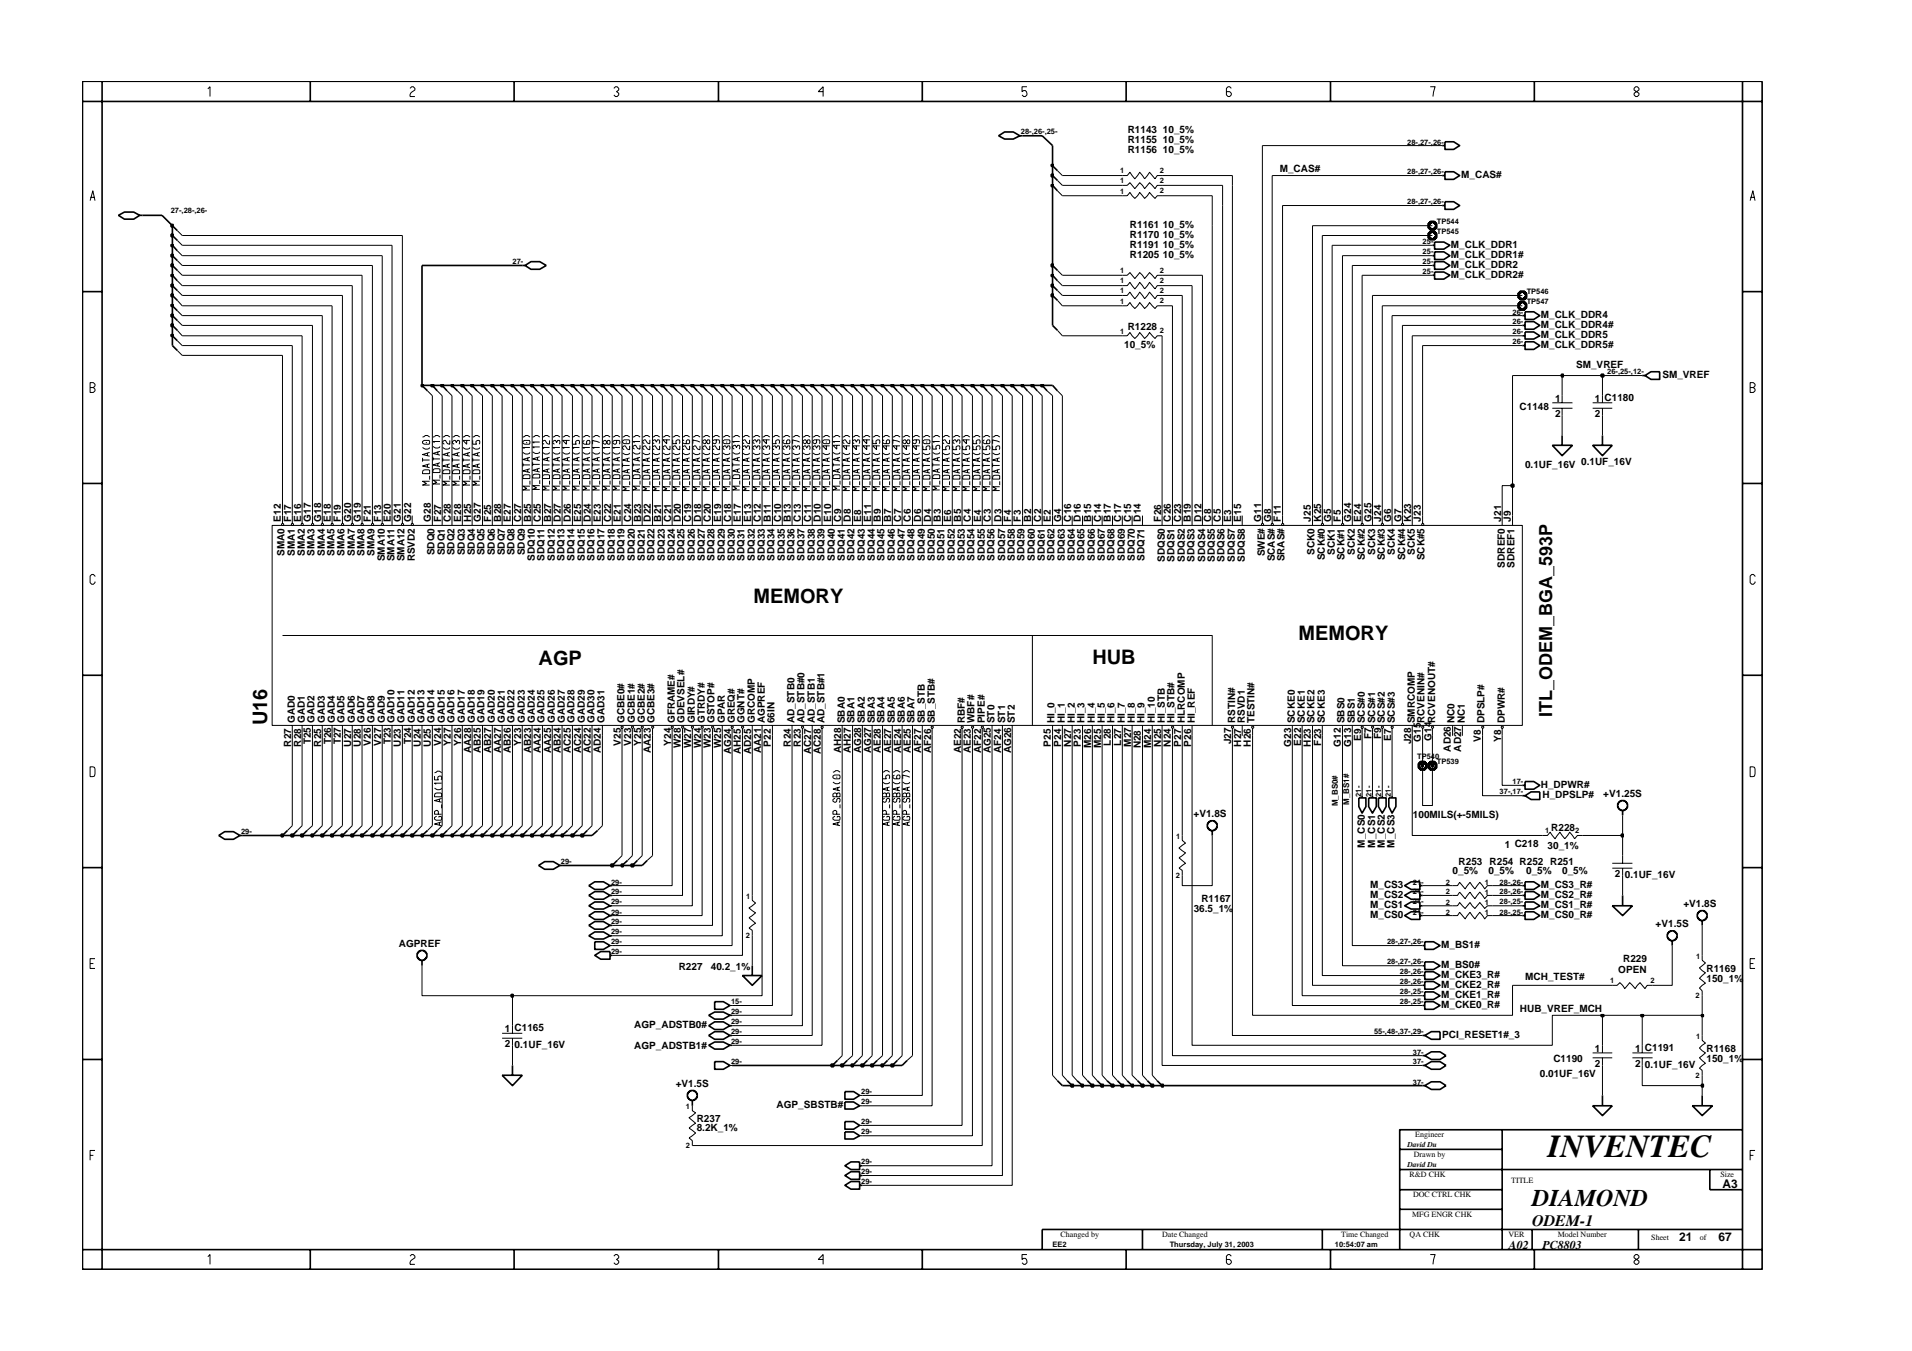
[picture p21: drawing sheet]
<svg xmlns="http://www.w3.org/2000/svg" width="297mm" height="210mm" viewBox="0 0 297 210" stroke-linecap="round" stroke-linejoin="round" font-family="sans-serif">
<defs><g id="words">
<text font-size="5" x="240.5" y="179.7">INVENTEC</text>
<text font-size="3.7" x="238" y="187.3">DIAMOND</text>
<g font-size="3.1">
<text x="117" y="93.7">MEMORY</text>
<text x="201.7" y="99.5">MEMORY</text>
<text x="83.7" y="103.4">AGP</text>
<text x="169.7" y="103.2">HUB</text>
<text x="41.5" y="112.7" transform="rotate(-90 41.5 112.7)">U16</text>
</g>
<text font-size="2.8" x="241.2" y="111.4" transform="rotate(-90 241.2 111.4)">ITL_ODEM_BGA_593P</text>
<text font-size="2.5" x="238" y="190.4">ODEM-1</text>
<g font-size="1.9">
<text x="267.6" y="184.6">A3</text>
<text x="234.4" y="194.1">A02</text>
<text x="239.6" y="194.1">PC8803</text>
<text x="260.9" y="192.9">21</text>
<text x="267" y="192.9">67</text>
</g>
<g font-size="1.6">
<text x="175.2" y="20.7">R1143</text>
<text x="175.2" y="23.8">R1156 10_5%</text>
<text x="175.2" y="22.2">R1155 10_5%</text>
<text x="180.7" y="20.7">10_5%</text>
<text x="198.8" y="26.7">M_CAS#</text>
<text x="227" y="27.7">M_CAS#</text>
<text x="175.5" y="35.4">R1161</text>
<text x="180.7" y="35.4">10_5%</text>
<text x="175.5" y="38.5">R1191 10_5%</text>
<text x="175.5" y="40.1">R1205 10_5%</text>
<text x="175.5" y="37">R1170</text>
<text x="180.7" y="37">10_5%</text>
<text x="225.4" y="41.6">M_CLK_DDR2</text>
<text x="225.4" y="38.5">M_CLK_DDR1</text>
<text x="225.4" y="40">M_CLK_DDR1#</text>
<text x="225.4" y="43.2">M_CLK_DDR2#</text>
<text x="175.2" y="51.3">R1228</text>
<text x="239.4" y="52.5">M_CLK_DDR5</text>
<text x="239.4" y="49.4">M_CLK_DDR4</text>
<text x="239.4" y="51">M_CLK_DDR4#</text>
<text x="174.6" y="54.1">10_5%</text>
<text x="239.4" y="54.1">M_CLK_DDR5#</text>
<text x="244.9" y="57.1">SM_VREF</text>
<text x="258.3" y="58.8">SM_VREF</text>
<text x="236.1" y="63.8">C1148</text>
<text x="241.6" y="62.4">1</text>
<text x="241.6" y="64.8">2</text>
<text x="247.8" y="62.4">1 C1180</text>
<text x="247.8" y="64.8">2</text>
<text x="236.9" y="72.7">0.1UF_16V</text>
<text x="245.6" y="72.3">0.1UF_16V</text>
<text x="43.6" y="81" transform="rotate(-90 43.6 81)">E12</text>
<text x="45.2" y="81" transform="rotate(-90 45.2 81)">F17</text>
<text x="46.8" y="81" transform="rotate(-90 46.8 81)">E16</text>
<text x="48.3" y="81" transform="rotate(-90 48.3 81)">G17</text>
<text x="49.9" y="81" transform="rotate(-90 49.9 81)">G18</text>
<text x="51.4" y="81" transform="rotate(-90 51.4 81)">E18</text>
<text x="52.9" y="81" transform="rotate(-90 52.9 81)">F19</text>
<text x="54.6" y="81" transform="rotate(-90 54.6 81)">G20</text>
<text x="56.1" y="81" transform="rotate(-90 56.1 81)">G19</text>
<text x="57.6" y="81" transform="rotate(-90 57.6 81)">F21</text>
<text x="59.2" y="81" transform="rotate(-90 59.2 81)">F13</text>
<text x="60.7" y="81" transform="rotate(-90 60.7 81)">E20</text>
<text x="62.3" y="81" transform="rotate(-90 62.3 81)">G21</text>
<text x="63.9" y="81" transform="rotate(-90 63.9 81)">G22</text>
<text x="66.9" y="81" transform="rotate(-90 66.9 81)">G28</text>
<text x="68.5" y="81" transform="rotate(-90 68.5 81)">F27</text>
<text x="70" y="81" transform="rotate(-90 70 81)">C28</text>
<text x="71.7" y="81" transform="rotate(-90 71.7 81)">E28</text>
<text x="73.2" y="81" transform="rotate(-90 73.2 81)">H25</text>
<text x="74.7" y="81" transform="rotate(-90 74.7 81)">G27</text>
<text x="76.3" y="81" transform="rotate(-90 76.3 81)">F25</text>
<text x="77.8" y="81" transform="rotate(-90 77.8 81)">B28</text>
<text x="79.4" y="81" transform="rotate(-90 79.4 81)">E27</text>
<text x="81" y="81" transform="rotate(-90 81 81)">C27</text>
<text x="82.5" y="81" transform="rotate(-90 82.5 81)">B25</text>
<text x="84" y="81" transform="rotate(-90 84 81)">C25</text>
<text x="85.6" y="81" transform="rotate(-90 85.6 81)">B27</text>
<text x="87.2" y="81" transform="rotate(-90 87.2 81)">D27</text>
<text x="88.7" y="81" transform="rotate(-90 88.7 81)">D26</text>
<text x="90.3" y="81" transform="rotate(-90 90.3 81)">E25</text>
<text x="91.8" y="81" transform="rotate(-90 91.8 81)">D24</text>
<text x="93.3" y="81" transform="rotate(-90 93.3 81)">E23</text>
<text x="94.9" y="81" transform="rotate(-90 94.9 81)">C22</text>
<text x="96.5" y="81" transform="rotate(-90 96.5 81)">E21</text>
<text x="98.1" y="81" transform="rotate(-90 98.1 81)">C24</text>
<text x="99.6" y="81" transform="rotate(-90 99.6 81)">B23</text>
<text x="101.1" y="81" transform="rotate(-90 101.1 81)">D22</text>
<text x="102.7" y="81" transform="rotate(-90 102.7 81)">B21</text>
<text x="104.3" y="81" transform="rotate(-90 104.3 81)">C21</text>
<text x="105.8" y="81" transform="rotate(-90 105.8 81)">D20</text>
<text x="107.4" y="81" transform="rotate(-90 107.4 81)">C19</text>
<text x="108.9" y="81" transform="rotate(-90 108.9 81)">D18</text>
<text x="110.4" y="81" transform="rotate(-90 110.4 81)">C20</text>
<text x="112" y="81" transform="rotate(-90 112 81)">E19</text>
<text x="113.6" y="81" transform="rotate(-90 113.6 81)">C18</text>
<text x="115.1" y="81" transform="rotate(-90 115.1 81)">E17</text>
<text x="116.7" y="81" transform="rotate(-90 116.7 81)">E13</text>
<text x="118.2" y="81" transform="rotate(-90 118.2 81)">C12</text>
<text x="119.7" y="81" transform="rotate(-90 119.7 81)">B11</text>
<text x="121.4" y="81" transform="rotate(-90 121.4 81)">C10</text>
<text x="122.9" y="81" transform="rotate(-90 122.9 81)">B13</text>
<text x="124.4" y="81" transform="rotate(-90 124.4 81)">C13</text>
<text x="126" y="81" transform="rotate(-90 126 81)">C11</text>
<text x="127.5" y="81" transform="rotate(-90 127.5 81)">D10</text>
<text x="129.1" y="81" transform="rotate(-90 129.1 81)">E10</text>
<text x="130.7" y="81" transform="rotate(-90 130.7 81)">C9</text>
<text x="132.2" y="81" transform="rotate(-90 132.2 81)">D8</text>
<text x="133.8" y="81" transform="rotate(-90 133.8 81)">E8</text>
<text x="135.3" y="81" transform="rotate(-90 135.3 81)">E11</text>
<text x="136.9" y="81" transform="rotate(-90 136.9 81)">B9</text>
<text x="138.5" y="81" transform="rotate(-90 138.5 81)">B7</text>
<text x="140" y="81" transform="rotate(-90 140 81)">C7</text>
<text x="141.5" y="81" transform="rotate(-90 141.5 81)">C6</text>
<text x="143.1" y="81" transform="rotate(-90 143.1 81)">D6</text>
<text x="144.6" y="81" transform="rotate(-90 144.6 81)">D4</text>
<text x="146.2" y="81" transform="rotate(-90 146.2 81)">B3</text>
<text x="147.8" y="81" transform="rotate(-90 147.8 81)">E6</text>
<text x="149.3" y="81" transform="rotate(-90 149.3 81)">B5</text>
<text x="150.8" y="81" transform="rotate(-90 150.8 81)">C4</text>
<text x="152.4" y="81" transform="rotate(-90 152.4 81)">E4</text>
<text x="154" y="81" transform="rotate(-90 154 81)">C3</text>
<text x="155.6" y="81" transform="rotate(-90 155.6 81)">D3</text>
<text x="157.1" y="81" transform="rotate(-90 157.1 81)">F4</text>
<text x="158.6" y="81" transform="rotate(-90 158.6 81)">F3</text>
<text x="160.2" y="81" transform="rotate(-90 160.2 81)">B2</text>
<text x="161.7" y="81" transform="rotate(-90 161.7 81)">C2</text>
<text x="163.3" y="81" transform="rotate(-90 163.3 81)">E2</text>
<text x="164.9" y="81" transform="rotate(-90 164.9 81)">G4</text>
<text x="166.4" y="81" transform="rotate(-90 166.4 81)">C16</text>
<text x="167.9" y="81" transform="rotate(-90 167.9 81)">D16</text>
<text x="169.5" y="81" transform="rotate(-90 169.5 81)">B15</text>
<text x="171.1" y="81" transform="rotate(-90 171.1 81)">C14</text>
<text x="172.6" y="81" transform="rotate(-90 172.6 81)">B17</text>
<text x="174.2" y="81" transform="rotate(-90 174.2 81)">C17</text>
<text x="175.7" y="81" transform="rotate(-90 175.7 81)">C15</text>
<text x="177.2" y="81" transform="rotate(-90 177.2 81)">D14</text>
<text x="180.4" y="81" transform="rotate(-90 180.4 81)">F26</text>
<text x="181.9" y="81" transform="rotate(-90 181.9 81)">C26</text>
<text x="183.5" y="81" transform="rotate(-90 183.5 81)">C23</text>
<text x="185" y="81" transform="rotate(-90 185 81)">B19</text>
<text x="186.6" y="81" transform="rotate(-90 186.6 81)">D12</text>
<text x="188.2" y="81" transform="rotate(-90 188.2 81)">C8</text>
<text x="189.7" y="81" transform="rotate(-90 189.7 81)">C5</text>
<text x="191.3" y="81" transform="rotate(-90 191.3 81)">E3</text>
<text x="192.8" y="81" transform="rotate(-90 192.8 81)">E15</text>
<text x="195.9" y="81" transform="rotate(-90 195.9 81)">G11</text>
<text x="197.5" y="81" transform="rotate(-90 197.5 81)">G8</text>
<text x="199" y="81" transform="rotate(-90 199 81)">F11</text>
<text x="203.7" y="81" transform="rotate(-90 203.7 81)">J25</text>
<text x="205.3" y="81" transform="rotate(-90 205.3 81)">K25</text>
<text x="206.8" y="81" transform="rotate(-90 206.8 81)">G5</text>
<text x="208.3" y="81" transform="rotate(-90 208.3 81)">F5</text>
<text x="209.9" y="81" transform="rotate(-90 209.9 81)">G24</text>
<text x="211.4" y="81" transform="rotate(-90 211.4 81)">E24</text>
<text x="213.1" y="81" transform="rotate(-90 213.1 81)">G25</text>
<text x="214.6" y="81" transform="rotate(-90 214.6 81)">J24</text>
<text x="216.1" y="81" transform="rotate(-90 216.1 81)">G6</text>
<text x="217.7" y="81" transform="rotate(-90 217.7 81)">G7</text>
<text x="219.2" y="81" transform="rotate(-90 219.2 81)">K23</text>
<text x="220.8" y="81" transform="rotate(-90 220.8 81)">J23</text>
<text x="233.2" y="81" transform="rotate(-90 233.2 81)">J21</text>
<text x="234.7" y="81" transform="rotate(-90 234.7 81)">J9</text>
<text x="44.2" y="86.4" transform="rotate(-90 44.2 86.4)">SMA0</text>
<text x="45.8" y="86.4" transform="rotate(-90 45.8 86.4)">SMA1</text>
<text x="47.3" y="86.4" transform="rotate(-90 47.3 86.4)">SMA2</text>
<text x="48.9" y="86.4" transform="rotate(-90 48.9 86.4)">SMA3</text>
<text x="50.5" y="86.4" transform="rotate(-90 50.5 86.4)">SMA4</text>
<text x="52" y="86.4" transform="rotate(-90 52 86.4)">SMA5</text>
<text x="53.5" y="86.4" transform="rotate(-90 53.5 86.4)">SMA6</text>
<text x="55.1" y="86.4" transform="rotate(-90 55.1 86.4)">SMA7</text>
<text x="56.6" y="86.4" transform="rotate(-90 56.6 86.4)">SMA8</text>
<text x="58.2" y="86.4" transform="rotate(-90 58.2 86.4)">SMA9</text>
<text x="59.8" y="87.2" transform="rotate(-90 59.8 87.2)">SMA10</text>
<text x="61.3" y="87.2" transform="rotate(-90 61.3 87.2)">SMA11</text>
<text x="62.8" y="87.2" transform="rotate(-90 62.8 87.2)">SMA12</text>
<text x="64.4" y="87.2" transform="rotate(-90 64.4 87.2)">RSVD2</text>
<text x="67.5" y="86.3" transform="rotate(-90 67.5 86.3)">SDQ0</text>
<text x="69.1" y="86.3" transform="rotate(-90 69.1 86.3)">SDQ1</text>
<text x="70.6" y="86.3" transform="rotate(-90 70.6 86.3)">SDQ2</text>
<text x="72.2" y="86.3" transform="rotate(-90 72.2 86.3)">SDQ3</text>
<text x="73.8" y="86.3" transform="rotate(-90 73.8 86.3)">SDQ4</text>
<text x="75.3" y="86.3" transform="rotate(-90 75.3 86.3)">SDQ5</text>
<text x="76.9" y="86.3" transform="rotate(-90 76.9 86.3)">SDQ6</text>
<text x="78.4" y="86.3" transform="rotate(-90 78.4 86.3)">SDQ7</text>
<text x="79.9" y="86.3" transform="rotate(-90 79.9 86.3)">SDQ8</text>
<text x="81.5" y="86.3" transform="rotate(-90 81.5 86.3)">SDQ9</text>
<text x="83.1" y="87.2" transform="rotate(-90 83.1 87.2)">SDQ10</text>
<text x="84.6" y="87.2" transform="rotate(-90 84.6 87.2)">SDQ11</text>
<text x="86.2" y="87.2" transform="rotate(-90 86.2 87.2)">SDQ12</text>
<text x="87.7" y="87.2" transform="rotate(-90 87.7 87.2)">SDQ13</text>
<text x="89.2" y="87.2" transform="rotate(-90 89.2 87.2)">SDQ14</text>
<text x="90.9" y="87.2" transform="rotate(-90 90.9 87.2)">SDQ15</text>
<text x="92.4" y="87.2" transform="rotate(-90 92.4 87.2)">SDQ16</text>
<text x="93.9" y="87.2" transform="rotate(-90 93.9 87.2)">SDQ17</text>
<text x="95.5" y="87.2" transform="rotate(-90 95.5 87.2)">SDQ18</text>
<text x="97" y="87.2" transform="rotate(-90 97 87.2)">SDQ19</text>
<text x="98.6" y="87.2" transform="rotate(-90 98.6 87.2)">SDQ20</text>
<text x="100.2" y="87.2" transform="rotate(-90 100.2 87.2)">SDQ21</text>
<text x="101.7" y="87.2" transform="rotate(-90 101.7 87.2)">SDQ22</text>
<text x="103.3" y="87.2" transform="rotate(-90 103.3 87.2)">SDQ23</text>
<text x="104.8" y="87.2" transform="rotate(-90 104.8 87.2)">SDQ24</text>
<text x="106.3" y="87.2" transform="rotate(-90 106.3 87.2)">SDQ25</text>
<text x="108" y="87.2" transform="rotate(-90 108 87.2)">SDQ26</text>
<text x="109.5" y="87.2" transform="rotate(-90 109.5 87.2)">SDQ27</text>
<text x="111" y="87.2" transform="rotate(-90 111 87.2)">SDQ28</text>
<text x="112.6" y="87.2" transform="rotate(-90 112.6 87.2)">SDQ29</text>
<text x="114.1" y="87.2" transform="rotate(-90 114.1 87.2)">SDQ30</text>
<text x="115.7" y="87.2" transform="rotate(-90 115.7 87.2)">SDQ31</text>
<text x="117.3" y="87.2" transform="rotate(-90 117.3 87.2)">SDQ32</text>
<text x="118.8" y="87.2" transform="rotate(-90 118.8 87.2)">SDQ33</text>
<text x="120.3" y="87.2" transform="rotate(-90 120.3 87.2)">SDQ34</text>
<text x="121.9" y="87.2" transform="rotate(-90 121.9 87.2)">SDQ35</text>
<text x="123.5" y="87.2" transform="rotate(-90 123.5 87.2)">SDQ36</text>
<text x="125" y="87.2" transform="rotate(-90 125 87.2)">SDQ37</text>
<text x="126.6" y="87.2" transform="rotate(-90 126.6 87.2)">SDQ38</text>
<text x="128.1" y="87.2" transform="rotate(-90 128.1 87.2)">SDQ39</text>
<text x="129.7" y="87.2" transform="rotate(-90 129.7 87.2)">SDQ40</text>
<text x="131.2" y="87.2" transform="rotate(-90 131.2 87.2)">SDQ41</text>
<text x="132.8" y="87.2" transform="rotate(-90 132.8 87.2)">SDQ42</text>
<text x="134.4" y="87.2" transform="rotate(-90 134.4 87.2)">SDQ43</text>
<text x="135.9" y="87.2" transform="rotate(-90 135.9 87.2)">SDQ44</text>
<text x="137.4" y="87.2" transform="rotate(-90 137.4 87.2)">SDQ45</text>
<text x="139" y="87.2" transform="rotate(-90 139 87.2)">SDQ46</text>
<text x="140.6" y="87.2" transform="rotate(-90 140.6 87.2)">SDQ47</text>
<text x="142.1" y="87.2" transform="rotate(-90 142.1 87.2)">SDQ48</text>
<text x="143.7" y="87.2" transform="rotate(-90 143.7 87.2)">SDQ49</text>
<text x="145.2" y="87.2" transform="rotate(-90 145.2 87.2)">SDQ50</text>
<text x="146.7" y="87.2" transform="rotate(-90 146.7 87.2)">SDQ51</text>
<text x="148.3" y="87.2" transform="rotate(-90 148.3 87.2)">SDQ52</text>
<text x="149.9" y="87.2" transform="rotate(-90 149.9 87.2)">SDQ53</text>
<text x="151.4" y="87.2" transform="rotate(-90 151.4 87.2)">SDQ54</text>
<text x="153" y="87.2" transform="rotate(-90 153 87.2)">SDQ55</text>
<text x="154.5" y="87.2" transform="rotate(-90 154.5 87.2)">SDQ56</text>
<text x="156.1" y="87.2" transform="rotate(-90 156.1 87.2)">SDQ57</text>
<text x="157.7" y="87.2" transform="rotate(-90 157.7 87.2)">SDQ58</text>
<text x="159.2" y="87.2" transform="rotate(-90 159.2 87.2)">SDQ59</text>
<text x="160.8" y="87.2" transform="rotate(-90 160.8 87.2)">SDQ60</text>
<text x="162.3" y="87.2" transform="rotate(-90 162.3 87.2)">SDQ61</text>
<text x="163.8" y="87.2" transform="rotate(-90 163.8 87.2)">SDQ62</text>
<text x="165.4" y="87.2" transform="rotate(-90 165.4 87.2)">SDQ63</text>
<text x="167" y="87.2" transform="rotate(-90 167 87.2)">SDQ64</text>
<text x="168.5" y="87.2" transform="rotate(-90 168.5 87.2)">SDQ65</text>
<text x="170.1" y="87.2" transform="rotate(-90 170.1 87.2)">SDQ66</text>
<text x="171.6" y="87.2" transform="rotate(-90 171.6 87.2)">SDQ67</text>
<text x="173.2" y="87.2" transform="rotate(-90 173.2 87.2)">SDQ68</text>
<text x="174.8" y="87.2" transform="rotate(-90 174.8 87.2)">SDQ69</text>
<text x="176.3" y="87.2" transform="rotate(-90 176.3 87.2)">SDQ70</text>
<text x="177.8" y="87.2" transform="rotate(-90 177.8 87.2)">SDQ71</text>
<text x="180.9" y="87.3" transform="rotate(-90 180.9 87.3)">SDQS0</text>
<text x="182.5" y="87.3" transform="rotate(-90 182.5 87.3)">SDQS1</text>
<text x="184.1" y="87.3" transform="rotate(-90 184.1 87.3)">SDQS2</text>
<text x="185.6" y="87.3" transform="rotate(-90 185.6 87.3)">SDQS3</text>
<text x="187.2" y="87.3" transform="rotate(-90 187.2 87.3)">SDQS4</text>
<text x="188.7" y="87.3" transform="rotate(-90 188.7 87.3)">SDQS5</text>
<text x="190.3" y="87.3" transform="rotate(-90 190.3 87.3)">SDQS6</text>
<text x="191.9" y="87.3" transform="rotate(-90 191.9 87.3)">SDQS7</text>
<text x="193.4" y="87.3" transform="rotate(-90 193.4 87.3)">SDQS8</text>
<text x="196.5" y="86.5" transform="rotate(-90 196.5 86.5)">SWE#</text>
<text x="198" y="87.2" transform="rotate(-90 198 87.2)">SCAS#</text>
<text x="199.6" y="87.2" transform="rotate(-90 199.6 87.2)">SRAS#</text>
<text x="204.2" y="86.2" transform="rotate(-90 204.2 86.2)">SCK0</text>
<text x="205.8" y="87.1" transform="rotate(-90 205.8 87.1)">SCK#0</text>
<text x="207.4" y="86.2" transform="rotate(-90 207.4 86.2)">SCK1</text>
<text x="208.9" y="87.1" transform="rotate(-90 208.9 87.1)">SCK#1</text>
<text x="210.5" y="86.2" transform="rotate(-90 210.5 86.2)">SCK2</text>
<text x="212" y="87.1" transform="rotate(-90 212 87.1)">SCK#2</text>
<text x="213.6" y="86.2" transform="rotate(-90 213.6 86.2)">SCK3</text>
<text x="215.1" y="87.1" transform="rotate(-90 215.1 87.1)">SCK#3</text>
<text x="216.7" y="86.2" transform="rotate(-90 216.7 86.2)">SCK4</text>
<text x="218.3" y="87.1" transform="rotate(-90 218.3 87.1)">SCK#4</text>
<text x="219.8" y="86.2" transform="rotate(-90 219.8 86.2)">SCK5</text>
<text x="221.3" y="87.1" transform="rotate(-90 221.3 87.1)">SCK#5</text>
<text x="233.8" y="88.2" transform="rotate(-90 233.8 88.2)">SDREF0</text>
<text x="235.3" y="88.2" transform="rotate(-90 235.3 88.2)">SDREF1</text>
<text x="45.8" y="112.4" transform="rotate(-90 45.8 112.4)">GAD0</text>
<text x="47.3" y="112.4" transform="rotate(-90 47.3 112.4)">GAD1</text>
<text x="48.9" y="112.4" transform="rotate(-90 48.9 112.4)">GAD2</text>
<text x="50.5" y="112.4" transform="rotate(-90 50.5 112.4)">GAD3</text>
<text x="52" y="112.4" transform="rotate(-90 52 112.4)">GAD4</text>
<text x="53.5" y="112.4" transform="rotate(-90 53.5 112.4)">GAD5</text>
<text x="55.1" y="112.4" transform="rotate(-90 55.1 112.4)">GAD6</text>
<text x="56.7" y="112.4" transform="rotate(-90 56.7 112.4)">GAD7</text>
<text x="58.2" y="112.4" transform="rotate(-90 58.2 112.4)">GAD8</text>
<text x="59.8" y="112.4" transform="rotate(-90 59.8 112.4)">GAD9</text>
<text x="61.3" y="112.4" transform="rotate(-90 61.3 112.4)">GAD10</text>
<text x="62.8" y="112.4" transform="rotate(-90 62.8 112.4)">GAD11</text>
<text x="64.4" y="112.4" transform="rotate(-90 64.4 112.4)">GAD12</text>
<text x="66" y="112.4" transform="rotate(-90 66 112.4)">GAD13</text>
<text x="67.5" y="112.4" transform="rotate(-90 67.5 112.4)">GAD14</text>
<text x="69.1" y="112.4" transform="rotate(-90 69.1 112.4)">GAD15</text>
<text x="70.6" y="112.4" transform="rotate(-90 70.6 112.4)">GAD16</text>
<text x="72.2" y="112.4" transform="rotate(-90 72.2 112.4)">GAD17</text>
<text x="73.8" y="112.4" transform="rotate(-90 73.8 112.4)">GAD18</text>
<text x="75.3" y="112.4" transform="rotate(-90 75.3 112.4)">GAD19</text>
<text x="76.9" y="112.4" transform="rotate(-90 76.9 112.4)">GAD20</text>
<text x="78.4" y="112.4" transform="rotate(-90 78.4 112.4)">GAD21</text>
<text x="79.9" y="112.4" transform="rotate(-90 79.9 112.4)">GAD22</text>
<text x="81.5" y="112.4" transform="rotate(-90 81.5 112.4)">GAD23</text>
<text x="83.1" y="112.4" transform="rotate(-90 83.1 112.4)">GAD24</text>
<text x="84.6" y="112.4" transform="rotate(-90 84.6 112.4)">GAD25</text>
<text x="86.2" y="112.4" transform="rotate(-90 86.2 112.4)">GAD26</text>
<text x="87.7" y="112.4" transform="rotate(-90 87.7 112.4)">GAD27</text>
<text x="89.2" y="112.4" transform="rotate(-90 89.2 112.4)">GAD28</text>
<text x="90.9" y="112.4" transform="rotate(-90 90.9 112.4)">GAD29</text>
<text x="92.4" y="112.4" transform="rotate(-90 92.4 112.4)">GAD30</text>
<text x="93.9" y="112.4" transform="rotate(-90 93.9 112.4)">GAD31</text>
<text x="97" y="112.4" transform="rotate(-90 97 112.4)">GCBE0#</text>
<text x="98.6" y="112.4" transform="rotate(-90 98.6 112.4)">GCBE1#</text>
<text x="100.2" y="112.4" transform="rotate(-90 100.2 112.4)">GCBE2#</text>
<text x="101.7" y="112.4" transform="rotate(-90 101.7 112.4)">GCBE3#</text>
<text x="104.8" y="112.4" transform="rotate(-90 104.8 112.4)">GFRAME#</text>
<text x="106.4" y="112.4" transform="rotate(-90 106.4 112.4)">GDEVSEL#</text>
<text x="108" y="112.4" transform="rotate(-90 108 112.4)">GIRDY#</text>
<text x="109.5" y="112.4" transform="rotate(-90 109.5 112.4)">GTRDY#</text>
<text x="111" y="112.4" transform="rotate(-90 111 112.4)">GSTOP#</text>
<text x="112.6" y="112.4" transform="rotate(-90 112.6 112.4)">GPAR</text>
<text x="114.1" y="112.4" transform="rotate(-90 114.1 112.4)">GREQ#</text>
<text x="115.7" y="112.4" transform="rotate(-90 115.7 112.4)">GGNT#</text>
<text x="117.3" y="112.4" transform="rotate(-90 117.3 112.4)">GRCOMP</text>
<text x="118.8" y="112.4" transform="rotate(-90 118.8 112.4)">AGPREF</text>
<text x="120.3" y="112.4" transform="rotate(-90 120.3 112.4)">66IN</text>
<text x="123.5" y="112.4" transform="rotate(-90 123.5 112.4)">AD_STB0</text>
<text x="125" y="112.4" transform="rotate(-90 125 112.4)">AD_STB#0</text>
<text x="126.6" y="112.4" transform="rotate(-90 126.6 112.4)">AD_STB1</text>
<text x="128.1" y="112.4" transform="rotate(-90 128.1 112.4)">AD_STB#1</text>
<text x="131.2" y="112.4" transform="rotate(-90 131.2 112.4)">SBA0</text>
<text x="132.8" y="112.4" transform="rotate(-90 132.8 112.4)">SBA1</text>
<text x="134.4" y="112.4" transform="rotate(-90 134.4 112.4)">SBA2</text>
<text x="135.9" y="112.4" transform="rotate(-90 135.9 112.4)">SBA3</text>
<text x="137.4" y="112.4" transform="rotate(-90 137.4 112.4)">SBA4</text>
<text x="139" y="112.4" transform="rotate(-90 139 112.4)">SBA5</text>
<text x="140.6" y="112.4" transform="rotate(-90 140.6 112.4)">SBA6</text>
<text x="142.1" y="112.4" transform="rotate(-90 142.1 112.4)">SBA7</text>
<text x="143.7" y="112.4" transform="rotate(-90 143.7 112.4)">SB_STB</text>
<text x="145.2" y="112.4" transform="rotate(-90 145.2 112.4)">SB_STB#</text>
<text x="149.9" y="112.4" transform="rotate(-90 149.9 112.4)">RBF#</text>
<text x="151.4" y="112.4" transform="rotate(-90 151.4 112.4)">WBF#</text>
<text x="153" y="112.4" transform="rotate(-90 153 112.4)">PIPE#</text>
<text x="154.5" y="112.4" transform="rotate(-90 154.5 112.4)">ST0</text>
<text x="156.1" y="112.4" transform="rotate(-90 156.1 112.4)">ST1</text>
<text x="157.7" y="112.4" transform="rotate(-90 157.7 112.4)">ST2</text>
<text x="163.8" y="112.4" transform="rotate(-90 163.8 112.4)">HI_0</text>
<text x="165.4" y="112.4" transform="rotate(-90 165.4 112.4)">HI_1</text>
<text x="167" y="112.4" transform="rotate(-90 167 112.4)">HI_2</text>
<text x="168.5" y="112.4" transform="rotate(-90 168.5 112.4)">HI_3</text>
<text x="170.1" y="112.4" transform="rotate(-90 170.1 112.4)">HI_4</text>
<text x="171.6" y="112.4" transform="rotate(-90 171.6 112.4)">HI_5</text>
<text x="173.2" y="112.4" transform="rotate(-90 173.2 112.4)">HI_6</text>
<text x="174.8" y="112.4" transform="rotate(-90 174.8 112.4)">HI_7</text>
<text x="176.3" y="112.4" transform="rotate(-90 176.3 112.4)">HI_8</text>
<text x="177.8" y="112.4" transform="rotate(-90 177.8 112.4)">HI_9</text>
<text x="179.4" y="112.4" transform="rotate(-90 179.4 112.4)">HI_10</text>
<text x="180.9" y="112.4" transform="rotate(-90 180.9 112.4)">HI_STB</text>
<text x="182.5" y="112.4" transform="rotate(-90 182.5 112.4)">HI_STB#</text>
<text x="184.1" y="112.4" transform="rotate(-90 184.1 112.4)">HLRCOMP</text>
<text x="185.6" y="112.4" transform="rotate(-90 185.6 112.4)">HI_REF</text>
<text x="191.9" y="112.4" transform="rotate(-90 191.9 112.4)">RSTIN#</text>
<text x="193.4" y="112.4" transform="rotate(-90 193.4 112.4)">RSVD1</text>
<text x="194.9" y="112.4" transform="rotate(-90 194.9 112.4)">TESTIN#</text>
<text x="201.2" y="112.4" transform="rotate(-90 201.2 112.4)">SCKE0</text>
<text x="202.7" y="112.4" transform="rotate(-90 202.7 112.4)">SCKE1</text>
<text x="204.2" y="112.4" transform="rotate(-90 204.2 112.4)">SCKE2</text>
<text x="205.8" y="112.4" transform="rotate(-90 205.8 112.4)">SCKE3</text>
<text x="208.9" y="112.4" transform="rotate(-90 208.9 112.4)">SBS0</text>
<text x="210.5" y="112.4" transform="rotate(-90 210.5 112.4)">SBS1</text>
<text x="212" y="112.4" transform="rotate(-90 212 112.4)">SCS#0</text>
<text x="213.6" y="112.4" transform="rotate(-90 213.6 112.4)">SCS#1</text>
<text x="215.1" y="112.4" transform="rotate(-90 215.1 112.4)">SCS#2</text>
<text x="216.7" y="112.4" transform="rotate(-90 216.7 112.4)">SCS#3</text>
<text x="219.8" y="112.4" transform="rotate(-90 219.8 112.4)">SMRCOMP</text>
<text x="221.3" y="112.4" transform="rotate(-90 221.3 112.4)">RCVENIN#</text>
<text x="222.9" y="112.4" transform="rotate(-90 222.9 112.4)">RCVENOUT#</text>
<text x="226" y="112.4" transform="rotate(-90 226 112.4)">NC0</text>
<text x="227.6" y="112.4" transform="rotate(-90 227.6 112.4)">NC1</text>
<text x="230.6" y="112.4" transform="rotate(-90 230.6 112.4)">DPSLP#</text>
<text x="233.8" y="112.4" transform="rotate(-90 233.8 112.4)">DPWR#</text>
<text x="45.2" y="116" transform="rotate(-90 45.2 116)">R27</text>
<text x="46.8" y="116" transform="rotate(-90 46.8 116)">R28</text>
<text x="48.3" y="115.7" transform="rotate(-90 48.3 115.7)">T25</text>
<text x="49.9" y="116" transform="rotate(-90 49.9 116)">R25</text>
<text x="51.4" y="115.7" transform="rotate(-90 51.4 115.7)">T26</text>
<text x="52.9" y="115.7" transform="rotate(-90 52.9 115.7)">T27</text>
<text x="54.6" y="116" transform="rotate(-90 54.6 116)">U27</text>
<text x="56.1" y="116" transform="rotate(-90 56.1 116)">U28</text>
<text x="57.6" y="115.8" transform="rotate(-90 57.6 115.8)">V26</text>
<text x="59.2" y="115.8" transform="rotate(-90 59.2 115.8)">V27</text>
<text x="60.7" y="115.7" transform="rotate(-90 60.7 115.7)">T23</text>
<text x="62.3" y="116" transform="rotate(-90 62.3 116)">U23</text>
<text x="63.9" y="115.7" transform="rotate(-90 63.9 115.7)">T24</text>
<text x="65.4" y="116" transform="rotate(-90 65.4 116)">U24</text>
<text x="66.9" y="116" transform="rotate(-90 66.9 116)">U25</text>
<text x="68.5" y="115.8" transform="rotate(-90 68.5 115.8)">V24</text>
<text x="70.1" y="115.8" transform="rotate(-90 70.1 115.8)">Y27</text>
<text x="71.7" y="115.8" transform="rotate(-90 71.7 115.8)">Y26</text>
<text x="73.2" y="117" transform="rotate(-90 73.2 117)">AA28</text>
<text x="74.7" y="117" transform="rotate(-90 74.7 117)">AB25</text>
<text x="76.3" y="117" transform="rotate(-90 76.3 117)">AB27</text>
<text x="77.8" y="117" transform="rotate(-90 77.8 117)">AA27</text>
<text x="79.4" y="117" transform="rotate(-90 79.4 117)">AB26</text>
<text x="81" y="115.8" transform="rotate(-90 81 115.8)">Y23</text>
<text x="82.5" y="117" transform="rotate(-90 82.5 117)">AB23</text>
<text x="84" y="117" transform="rotate(-90 84 117)">AA24</text>
<text x="85.6" y="117" transform="rotate(-90 85.6 117)">AA25</text>
<text x="87.2" y="117" transform="rotate(-90 87.2 117)">AB24</text>
<text x="88.7" y="117" transform="rotate(-90 88.7 117)">AC25</text>
<text x="90.3" y="117" transform="rotate(-90 90.3 117)">AC24</text>
<text x="91.8" y="117" transform="rotate(-90 91.8 117)">AC22</text>
<text x="93.3" y="117" transform="rotate(-90 93.3 117)">AD24</text>
<text x="96.5" y="115.8" transform="rotate(-90 96.5 115.8)">V25</text>
<text x="98.1" y="115.8" transform="rotate(-90 98.1 115.8)">V23</text>
<text x="99.6" y="115.8" transform="rotate(-90 99.6 115.8)">Y25</text>
<text x="101.1" y="117" transform="rotate(-90 101.1 117)">AA23</text>
<text x="104.3" y="115.8" transform="rotate(-90 104.3 115.8)">Y24</text>
<text x="105.8" y="116.3" transform="rotate(-90 105.8 116.3)">W28</text>
<text x="107.4" y="116.3" transform="rotate(-90 107.4 116.3)">W27</text>
<text x="108.9" y="116.3" transform="rotate(-90 108.9 116.3)">W24</text>
<text x="110.4" y="116.3" transform="rotate(-90 110.4 116.3)">W23</text>
<text x="112" y="116.3" transform="rotate(-90 112 116.3)">W25</text>
<text x="113.6" y="117.2" transform="rotate(-90 113.6 117.2)">AG24</text>
<text x="115.1" y="117.2" transform="rotate(-90 115.1 117.2)">AH25</text>
<text x="116.7" y="117.2" transform="rotate(-90 116.7 117.2)">AD25</text>
<text x="118.2" y="117" transform="rotate(-90 118.2 117)">AA21</text>
<text x="119.7" y="116" transform="rotate(-90 119.7 116)">P22</text>
<text x="122.9" y="116" transform="rotate(-90 122.9 116)">R24</text>
<text x="124.4" y="116" transform="rotate(-90 124.4 116)">R23</text>
<text x="126" y="117.2" transform="rotate(-90 126 117.2)">AC27</text>
<text x="127.5" y="117.2" transform="rotate(-90 127.5 117.2)">AC28</text>
<text x="130.7" y="117" transform="rotate(-90 130.7 117)">AH28</text>
<text x="132.2" y="117" transform="rotate(-90 132.2 117)">AH27</text>
<text x="133.8" y="117" transform="rotate(-90 133.8 117)">AG28</text>
<text x="135.3" y="117" transform="rotate(-90 135.3 117)">AG27</text>
<text x="136.9" y="117" transform="rotate(-90 136.9 117)">AE28</text>
<text x="138.5" y="117" transform="rotate(-90 138.5 117)">AE27</text>
<text x="140" y="117" transform="rotate(-90 140 117)">AE24</text>
<text x="141.5" y="117" transform="rotate(-90 141.5 117)">AE25</text>
<text x="143.1" y="117" transform="rotate(-90 143.1 117)">AF27</text>
<text x="144.6" y="117" transform="rotate(-90 144.6 117)">AF26</text>
<text x="149.3" y="117" transform="rotate(-90 149.3 117)">AE22</text>
<text x="150.8" y="117" transform="rotate(-90 150.8 117)">AE23</text>
<text x="152.4" y="117" transform="rotate(-90 152.4 117)">AF22</text>
<text x="154" y="117" transform="rotate(-90 154 117)">AG25</text>
<text x="155.6" y="117" transform="rotate(-90 155.6 117)">AF24</text>
<text x="157.1" y="117" transform="rotate(-90 157.1 117)">AG26</text>
<text x="163.3" y="116" transform="rotate(-90 163.3 116)">P25</text>
<text x="164.9" y="116" transform="rotate(-90 164.9 116)">P24</text>
<text x="166.4" y="116" transform="rotate(-90 166.4 116)">N27</text>
<text x="167.9" y="116" transform="rotate(-90 167.9 116)">P23</text>
<text x="169.5" y="116.3" transform="rotate(-90 169.5 116.3)">M26</text>
<text x="171.1" y="116.3" transform="rotate(-90 171.1 116.3)">M25</text>
<text x="172.6" y="115.8" transform="rotate(-90 172.6 115.8)">L28</text>
<text x="174.2" y="115.8" transform="rotate(-90 174.2 115.8)">L27</text>
<text x="175.7" y="116" transform="rotate(-90 175.7 116)">M27</text>
<text x="177.2" y="116.3" transform="rotate(-90 177.2 116.3)">N28</text>
<text x="178.8" y="116.3" transform="rotate(-90 178.8 116.3)">M24</text>
<text x="180.4" y="116" transform="rotate(-90 180.4 116)">N25</text>
<text x="181.9" y="116" transform="rotate(-90 181.9 116)">N24</text>
<text x="183.5" y="116" transform="rotate(-90 183.5 116)">P27</text>
<text x="185" y="116" transform="rotate(-90 185 116)">P26</text>
<text x="191.3" y="115.7" transform="rotate(-90 191.3 115.7)">J27</text>
<text x="192.8" y="116" transform="rotate(-90 192.8 116)">H27</text>
<text x="194.3" y="116" transform="rotate(-90 194.3 116)">H26</text>
<text x="200.6" y="116" transform="rotate(-90 200.6 116)">G23</text>
<text x="202.1" y="115.8" transform="rotate(-90 202.1 115.8)">E22</text>
<text x="203.7" y="116" transform="rotate(-90 203.7 116)">H23</text>
<text x="205.3" y="115.8" transform="rotate(-90 205.3 115.8)">F23</text>
<text x="208.3" y="116" transform="rotate(-90 208.3 116)">G12</text>
<text x="209.9" y="116" transform="rotate(-90 209.9 116)">G13</text>
<text x="211.4" y="115.1" transform="rotate(-90 211.4 115.1)">E9</text>
<text x="213.1" y="114.8" transform="rotate(-90 213.1 114.8)">F7</text>
<text x="214.6" y="114.8" transform="rotate(-90 214.6 114.8)">F9</text>
<text x="216.1" y="115.1" transform="rotate(-90 216.1 115.1)">E7</text>
<text x="219.2" y="115.7" transform="rotate(-90 219.2 115.7)">J28</text>
<text x="220.8" y="115.2" transform="rotate(-90 220.8 115.2)">G15</text>
<text x="222.4" y="115.1" transform="rotate(-90 222.4 115.1)">G14</text>
<text x="225.4" y="116.8" transform="rotate(-90 225.4 116.8)">AD26</text>
<text x="227" y="116.8" transform="rotate(-90 227 116.8)">AD27</text>
<text x="230.1" y="115.2" transform="rotate(-90 230.1 115.2)">V8</text>
<text x="233.2" y="115.2" transform="rotate(-90 233.2 115.2)">Y8</text>
<text x="239.4" y="122.4">H_DPWR#</text>
<text x="239.6" y="123.9">H_DPSLP#</text>
<text x="249.1" y="123.8">+V1.25S</text>
<text x="185.4" y="126.9">+V1.8S</text>
<text x="212" y="131.7" transform="rotate(-90 212 131.7)">M_CS0</text>
<text x="213.6" y="131.7" transform="rotate(-90 213.6 131.7)">M_CS1</text>
<text x="215.1" y="131.7" transform="rotate(-90 215.1 131.7)">M_CS2</text>
<text x="216.7" y="131.7" transform="rotate(-90 216.7 131.7)">M_CS3</text>
<text x="219.5" y="127.1">100MILS(+-5MILS)</text>
<text x="233.8" y="131.8">1 C218</text>
<text x="240.4" y="131.8">30_1%</text>
<text x="241" y="129">R228</text>
<text x="212.9" y="138">M_CS3</text>
<text x="225.7" y="135.8">0_5%</text>
<text x="226.6" y="134.5">R253</text>
<text x="231.3" y="135.8">0_5%</text>
<text x="231.4" y="134.5">R254 R252 R251</text>
<text x="237.1" y="135.8">0_5%</text>
<text x="239.4" y="138">M_CS3_R#</text>
<text x="242.7" y="135.8">0_5%</text>
<text x="250.9" y="136.2">2</text>
<text x="252.4" y="136.4">0.1UF_16V</text>
<text x="185.4" y="141.7">36.5_1%</text>
<text x="186.6" y="140.1">R1167</text>
<text x="212.9" y="139.5">M_CS2</text>
<text x="212.9" y="141">M_CS1</text>
<text x="212.9" y="142.7">M_CS0</text>
<text x="239.4" y="139.5">M_CS2_R#</text>
<text x="239.4" y="141">M_CS1_R#</text>
<text x="239.4" y="142.7">M_CS0_R#</text>
<text x="261.5" y="140.9">+V1.8S</text>
<text x="62" y="147.1">AGPREF</text>
<text x="223.9" y="147.3">M_BS1#</text>
<text x="252.2" y="149.5">R229</text>
<text x="257.2" y="144">+V1.5S</text>
<text x="105.4" y="150.6">R227</text>
<text x="110.4" y="150.6">40.2_1%</text>
<text x="223.9" y="150.4">M_BS0#</text>
<text x="223.9" y="152">M_CKE3_R#</text>
<text x="223.9" y="153.5">M_CKE2_R#</text>
<text x="223.9" y="155">M_CKE1_R#</text>
<text x="237" y="152.3">MCH_TEST#</text>
<text x="251.4" y="151.1">OPEN</text>
<text x="265.1" y="151">R1169</text>
<text x="265.1" y="152.5">150_1%</text>
<text x="78.4" y="160.3">1 C1165</text>
<text x="98.5" y="159.7">AGP_ADSTB0#</text>
<text x="223.9" y="156.6">M_CKE0_R#</text>
<text x="224.1" y="161.3">PCI_RESET1#_3</text>
<text x="236.1" y="157.2">HUB_VREF_MCH</text>
<text x="78.4" y="162.7">2</text>
<text x="80" y="162.8">0.1UF_16V</text>
<text x="98.5" y="163">AGP_ADSTB1#</text>
<text x="239.2" y="167.3">0.01UF_16V</text>
<text x="241.3" y="164.9">C1190</text>
<text x="247.8" y="163.4">1</text>
<text x="247.8" y="165.7">2</text>
<text x="254" y="163.4">1 C1191</text>
<text x="254" y="165.7">2</text>
<text x="255.6" y="166">0.1UF_16V</text>
<text x="265.1" y="163.4">R1168</text>
<text x="265.1" y="164.9">150_1%</text>
<text x="105" y="168.8">+V1.5S</text>
<text x="120.6" y="172.1">AGP_SBSTB#</text>
<text x="108.2" y="175.8">8.2K_1%</text>
<text x="108.2" y="174.3">R237</text>
</g>
<g font-size="1.2">
<text x="158.6" y="20.8">28-,26-,25-</text>
<text x="218.6" y="22.5">28-,27-,26-</text>
<text x="174" y="26.9">1</text>
<text x="174" y="28.5">1</text>
<text x="180.2" y="26.9">2</text>
<text x="180.2" y="28.5">2</text>
<text x="180.2" y="30">2</text>
<text x="218.6" y="27.1">28-,27-,26-</text>
<text x="26.5" y="33.1">27-,28-,26-</text>
<text x="174" y="30.1">1</text>
<text x="218.6" y="31.8">28-,27-,26-</text>
<text x="223.2" y="34.8">TP544</text>
<text x="79.6" y="41.1">27-</text>
<text x="221" y="39.5">25-</text>
<text x="221" y="41.1">25-</text>
<text x="221" y="37.9">25-</text>
<text x="223.2" y="36.4">TP545</text>
<text x="174" y="42.4">1</text>
<text x="174" y="45.6">1</text>
<text x="174" y="47.2">1</text>
<text x="174" y="44">1</text>
<text x="180.2" y="42.4">2</text>
<text x="180.2" y="45.6">2</text>
<text x="180.2" y="47.1">2</text>
<text x="180.2" y="44">2</text>
<text x="221" y="42.6">25-</text>
<text x="237.2" y="47.3">TP547</text>
<text x="237.2" y="45.7">TP546</text>
<text x="174" y="51.8">1</text>
<text x="180.2" y="51.7">2</text>
<text x="235" y="50.4">26-</text>
<text x="235" y="48.9">26-</text>
<text x="235" y="53.5">26-</text>
<text x="235" y="51.9">26-</text>
<text x="249.7" y="58.2">26-,25-,12-</text>
<text x="220.2" y="118">TP540</text>
<text x="223.2" y="118.7">TP539</text>
<text x="207.8" y="125.3" transform="rotate(-90 207.8 125.3)">M_BS0#</text>
<text x="209.6" y="125" transform="rotate(-90 209.6 125)">M_BS1#</text>
<text x="211.4" y="123.8" transform="rotate(-90 211.4 123.8)">21-</text>
<text x="213" y="123.8" transform="rotate(-90 213 123.8)">21-</text>
<text x="214.6" y="123.8" transform="rotate(-90 214.6 123.8)">21-</text>
<text x="216.1" y="123.8" transform="rotate(-90 216.1 123.8)">21-</text>
<text x="233" y="123.4">37-,17-</text>
<text x="235" y="121.8">17-</text>
<text x="37.5" y="129.6">29-</text>
<text x="182.7" y="130.3">1</text>
<text x="240.1" y="129.5">1</text>
<text x="244.7" y="129.5">2</text>
<text x="87.2" y="134.3">29-</text>
<text x="94.9" y="137.4">29-</text>
<text x="182.7" y="136.4">2</text>
<text x="219.5" y="137.4">21-</text>
<text x="224.6" y="137.4">2</text>
<text x="230.7" y="137.4">1</text>
<text x="233" y="137.4">28-,26-</text>
<text x="94.9" y="140.5">29-</text>
<text x="94.9" y="142.1">29-</text>
<text x="94.9" y="139">29-</text>
<text x="94.9" y="143.6">29-</text>
<text x="115.9" y="139.7">1</text>
<text x="219.5" y="140.5">21-</text>
<text x="219.5" y="139">21-</text>
<text x="219.5" y="142.1">21-</text>
<text x="224.6" y="142.1">2</text>
<text x="224.6" y="140.6">2</text>
<text x="224.6" y="139">2</text>
<text x="230.7" y="142.1">1</text>
<text x="230.7" y="140.6">1</text>
<text x="230.7" y="139">1</text>
<text x="233" y="142.1">28-,25-</text>
<text x="233" y="139">28-,26-</text>
<text x="233" y="140.5">28-,25-</text>
<text x="94.9" y="148.3">29-</text>
<text x="94.9" y="145.1">29-</text>
<text x="94.9" y="146.7">29-</text>
<text x="115.9" y="145.7">2</text>
<text x="215.5" y="146.7">28-,27-,26-</text>
<text x="215.5" y="149.8">28-,27-,26-</text>
<text x="263.5" y="149">1</text>
<text x="217.5" y="154.4">28-,25-</text>
<text x="217.5" y="152.9">28-,26-</text>
<text x="217.5" y="151.4">28-,26-</text>
<text x="250.1" y="152.8">1</text>
<text x="256.4" y="152.8">2</text>
<text x="263.4" y="155">2</text>
<text x="113.6" y="160.7">29-</text>
<text x="113.6" y="159.1">29-</text>
<text x="113.6" y="157.6">29-</text>
<text x="113.6" y="156.1">15-</text>
<text x="213.5" y="160.7">55-,48-,37-,29-</text>
<text x="217.5" y="156.1">28-,25-</text>
<text x="263.5" y="161.4">1</text>
<text x="113.6" y="162.2">29-</text>
<text x="113.6" y="165.4">29-</text>
<text x="219.5" y="163.8">37-</text>
<text x="219.5" y="165.4">37-</text>
<text x="263.4" y="167.5">2</text>
<text x="106.5" y="172.3">1</text>
<text x="133.8" y="171.5">29-</text>
<text x="133.8" y="170">29-</text>
<text x="219.5" y="168.5">37-</text>
<text x="106.5" y="178.4">2</text>
<text x="133.8" y="176.2">29-</text>
<text x="133.8" y="174.7">29-</text>
<text x="218.6" y="178.2">David Du</text>
<text x="219.6" y="179.8">Drawn by</text>
<text x="219.9" y="176.7">Engineer</text>
<text x="133.8" y="180.9">29-</text>
<text x="133.8" y="182.5">29-</text>
<text x="133.8" y="184">29-</text>
<text x="218.6" y="181.3">David Du</text>
<text x="219" y="182.9">R&amp;D CHK</text>
<text x="234.8" y="183.8">TITLE</text>
<text x="267.3" y="182.9">Size</text>
<text x="219.4" y="189.2">MFG ENGR CHK</text>
<text x="219.5" y="186">DOC CTRL CHK</text>
<text x="163.5" y="193.7">EE2</text>
<text x="164.8" y="192.2">Changed by</text>
<text x="180.6" y="192.2">Date Changed</text>
<text x="181.7" y="193.7">Thursday, July 31, 2003</text>
<text x="207.4" y="193.7">10:54:07 am</text>
<text x="208.4" y="192.2">Time Changed</text>
<text x="219" y="192.2">QA CHK</text>
<text x="234.3" y="192.2">VER</text>
<text x="242" y="192.2">Model Number</text>
<text x="256.5" y="192.7">Sheet</text>
<text x="264.1" y="192.7">of</text>
</g>
</g></defs>
<g fill="none" stroke="#000" stroke-width=".16">
<path d="M27.5 37.4l.8 .7M27.5 35.8l.8 .8M27.5 39l.8 .7M164.3 28l.7 .8M164.3 26.5l.7 .8M164.3 29.6l.7 .8M174.4 27.3h.7l.4-.5 .8 1 .8-1 .7 1 .8-1 .8 1 .4-.5h.7M174.4 28.8h.7l.4-.4 .8 .9 .8-.9 .7 .9 .8-.9 .8 .9 .4-.5h.7M174.4 30.4h.7l.4-.5 .8 .9 .8-.9 .7 .9 .8-.9 .8 .9 .4-.4h.7M27.5 46.7l.8 .8M27.5 40.5l.8 .7M27.5 51.3l.8 .9"/>
<path d="M27.5 43.6l.8 .8M27.5 49.8l.8 .8M27.5 48.3l.8 .7M27.5 42l.8 .8M27.5 54.5l.8 .7M27.5 52.9l.8 .8M27.5 45.1l.8 .8M164.3 42l.7 .8M164.3 51.3l.7 .9M164.3 43.6l.7 .8M164.3 45.1l.7 .8M164.3 46.7l.7 .8"/>
<path d="M174.4 42.8h.7l.4-.5 .8 1 .8-1 .7 1 .8-1 .8 1 .4-.5h.7M174.4 52.2h.7l.4-.5 .8 .9 .8-.9 .7 .9 .8-.9 .8 .9 .4-.4h.7M174.4 45.9h.7l.4-.5 .8 1 .8-1 .7 1 .8-1 .8 1 .4-.5h.7M174.4 47.5h.7l.4-.5 .8 .9 .8-.9 .7 .9 .8-.9 .8 .9 .4-.4h.7M174.4 44.4h.7l.4-.5 .8 1 .8-1 .7 1 .8-1 .8 1 .4-.5h.7M66.4 60.7l.8 .8M67.9 60.7l.8 .8M69.5 60.7l.7 .8M71.1 60.7l.7 .8M72.6 60.7l.7 .8M74.1 60.7l.9 .8M75.7 60.7l.8 .8"/>
<path d="M77.2 60.7l.8 .8M78.8 60.7l.8 .8M80.4 60.7l.7 .8M81.9 60.7l.8 .8M83.4 60.7l.9 .8M85 60.7l.8 .8M86.6 60.7l.7 .8M88.2 60.7l.7 .8M89.7 60.7l.8 .8M91.2 60.7l.8 .8M92.8 60.7l.8 .8M94.3 60.7l.8 .8"/>
<path d="M95.9 60.7l.7 .8M97.5 60.7l.7 .8M99 60.7l.8 .8M100.5 60.7l.9 .8M102.1 60.7l.8 .8M103.7 60.7l.7 .8M105.2 60.7l.8 .8M106.8 60.7l.8 .8M108.3 60.7l.8 .8M109.8 60.7l.9 .8M111.4 60.7l.8 .8M113 60.7l.7 .8"/>
<path d="M114.5 60.7l.8 .8M116.1 60.7l.8 .8M117.6 60.7l.8 .8M119.2 60.7l.8 .8M120.8 60.7l.7 .8M122.3 60.7l.7 .8M123.9 60.7l.8 .8M125.4 60.7l.8 .8M126.9 60.7l.8 .8M128.6 60.7l.7 .8M130.1 60.7l.7 .8M131.6 60.7l.8 .8"/>
<path d="M133.2 60.7l.8 .8M134.7 60.7l.8 .8M136.3 60.7l.8 .8M137.9 60.7l.7 .8M139.4 60.7l.8 .8M140.9 60.7l.9 .8M142.5 60.7l.8 .8M144 60.7l.8 .8M145.7 60.7l.7 .8M147.2 60.7l.7 .8M148.7 60.7l.8 .8M150.3 60.7l.8 .8"/>
<path d="M151.8 60.7l.8 .8M153.4 60.7l.7 .8M155 60.7l.7 .8M156.5 60.7l.8 .8M158 60.7l.9 .8M159.6 60.7l.8 .8M161.1 60.7l.8 .8M162.7 60.7l.8 .8M164.3 60.7l.7 .8M241.2 62.6h3.1M241.2 63.4h3.1M242.7 61.5v1.1"/>
<path d="M242.7 63.4v1.1M247.4 62.6h3.1M247.4 63.4h3.1M248.9 61.5v1.1M248.9 63.4v1.1M42.3 81.6h194.2v31.1h-194.2zM43.9 98.7h144.4v14M43.9 80.1v1.2M45.4 80.1v1.2M46.9 80.1v1.2M48.5 80.1v1.2M50.1 80.1v1.2"/>
<path d="M51.6 80.1v1.2M53.2 80.1v1.2M54.7 80.1v1.2M56.2 80.1v1.2M57.9 80.1v1.2M59.4 80.1v1.2M60.9 80.1v1.5M62.5 80.1v1.2M64 80.1v1.2M67.2 80.1v1.5M68.7 80.1v1.5M70.2 80.1v1.5"/>
<path d="M71.8 80.1v1.5M73.3 80.1v1.5M75 80.1v1.5M76.5 80.1v1.5M78 80.1v1.5M79.6 80.1v1.5M81.1 80.1v1.5M82.7 80.1v1.5M84.3 80.1v1.5M85.8 80.1v1.5M87.3 80.1v1.5M88.9 80.1v1.5"/>
<path d="M90.5 80.1v1.5M92 80.1v1.5M93.6 80.1v1.5M95.1 80.1v1.5M96.6 80.1v1.5M98.2 80.1v1.5M99.8 80.1v1.5M101.4 80.1v1.5M102.9 80.1v1.5M104.4 80.1v1.5M106 80.1v1.5M107.6 80.1v1.5"/>
<path d="M109.1 80.1v1.5M110.7 80.1v1.5M112.2 80.1v1.5M113.7 80.1v1.5M115.3 80.1v1.5M116.9 80.1v1.5M118.4 80.1v1.5M120 80.1v1.5M121.5 80.1v1.5M123 80.1v1.5M124.7 80.1v1.5M126.2 80.1v1.5"/>
<path d="M127.7 80.1v1.5M129.3 80.1v1.5M130.8 80.1v1.5M132.4 80.1v1.5M134 80.1v1.5M135.5 80.1v1.5M137.1 80.1v1.5M138.6 80.1v1.5M140.2 80.1v1.5M141.8 80.1v1.5M143.3 80.1v1.5M144.8 80.1v1.5"/>
<path d="M146.4 80.1v1.5M147.9 80.1v1.5M149.5 80.1v1.5M151.1 80.1v1.5M152.6 80.1v1.5M154.1 80.1v1.5M155.7 80.1v1.5M157.3 80.1v1.5M158.9 80.1v1.5M160.4 80.1v1.5M160.4 98.7v14M161.9 80.1v1.5"/>
<path d="M163.5 80.1v1.5M165 80.1v1.5M166.6 80.1v1.5M168.2 80.1v1.5M169.7 80.1v1.5M171.2 80.1v1.5M172.8 80.1v1.5M174.4 80.1v1.5M175.9 80.1v1.5M177.5 80.1v1.5M180.5 80.1v1.5M182.1 80.1v1.5"/>
<path d="M183.7 80.1v1.5M185.2 80.1v1.5M186.8 80.1v1.5M188.3 80.1v1.5M189.9 80.1v1.5M191.5 80.1v1.5M193 80.1v1.5M196.1 80.1v1.2M197.6 80.1v1.2M199.2 80.1v1.2M203.9 80.1v1.5M205.4 80.1v1.2"/>
<path d="M207 80.1v1.5M208.6 80.1v1.2M210.1 80.1v1.5M211.6 80.1v1.2M213.2 80.1v1.5M214.7 80.1v1.2M216.3 80.1v1.5M217.9 80.1v1.2M219.4 80.1v1.5M221 80.1v1.2M233.4 80.1v1.5M235 80.1v1.5"/>
<path d="M45.4 112.7v1.6M46.9 112.7v1.6M48.5 112.7v1.6M50.1 112.7v1.6M51.6 112.7v1.6M53.2 112.7v1.6M54.7 112.7v1.6M56.2 112.7v1.6M57.9 112.7v1.6M59.4 112.7v1.6M60.9 112.7v1.6M62.5 112.7v1.6"/>
<path d="M64 112.7v1.6M65.6 112.7v1.6M67.2 112.7v1.6M68.7 112.7v1.6M70.2 112.7v1.6M71.8 112.7v1.6M73.3 112.7v1.6M75 112.7v1.6M76.5 112.7v1.6M78 112.7v1.6M79.6 112.7v1.6M81.1 112.7v1.6"/>
<path d="M82.7 112.7v1.6M84.3 112.7v1.6M85.8 112.7v1.6M87.3 112.7v1.6M88.9 112.7v1.6M90.5 112.7v1.6M92 112.7v1.6M93.6 112.7v1.6M96.6 113.1v1.2M98.2 113.1v1.2M99.8 113.1v1.2M101.4 113.1v1.2"/>
<path d="M104.4 113.1v1.2M106 113.1v1.2M107.6 113.1v1.2M109.1 113.1v1.2M110.7 113.1v1.2M112.2 112.7v1.6M113.7 113.1v1.2M115.3 113.1v1.2M116.9 112.7v1.6M118.4 112.7v1.6M120 112.7v1.6M123 112.7v1.6"/>
<path d="M124.7 113.1v1.2M126.2 112.7v1.6M127.7 113.1v1.2M130.8 112.7v1.6M132.4 112.7v1.6M134 112.7v1.6M135.5 112.7v1.6M137.1 112.7v1.6M138.6 112.7v1.6M140.2 112.7v1.6M141.8 112.7v1.6M143.3 112.7v57.5h-9.8"/>
<path d="M144.8 113.1v58.7h-11.3M149.5 113.1v61.8h-16M151.1 113.1v63.4h-17.6M152.6 113.1v64.9h-45v-.8l-.6-.4 1.1-.8-1.1-.7 1.1-.8-1.1-.8 1.1-.8-.5-.3v-.8M154.1 112.7v68.4h-20.1M155.7 112.7v69.9h-21.7M157.3 112.7v71.5h-23.3M163.5 112.7v1.6M165 112.7v1.6M166.6 112.7v1.6M168.2 112.7v1.6M169.7 112.7v1.6"/>
<path d="M171.2 112.7v1.6M172.8 112.7v1.6M174.4 112.7v1.6M175.9 112.7v1.6M177.5 112.7v1.6M179 112.7v1.6M180.5 112.7v1.6M182.1 113.1v1.2M183.7 112.7v1.6M185.2 112.7v1.6M191.5 113.1v1.2M193 112.7v1.6"/>
<path d="M194.6 113.1v1.2M200.8 112.7v1.6M202.3 112.7v1.6M203.9 112.7v1.6M205.4 112.7v1.6M208.6 112.7v1.6M210.1 112.7v1.6M211.6 113.1v1.2M213.2 113.1v1.2M214.7 113.1v1.2M216.3 113.1v1.2M219.4 112.7v1.6"/>
<path d="M221 113.1v1.2M222.5 113.1v1.2M225.7 112.7v1.6M227.2 112.7v1.6M230.3 113.1v1.2M233.4 113.1v1.2M45.4 128.3l-.8 .7M46.9 128.3l-.7 .7M48.5 128.3l-.8 .7M50.1 128.3l-.8 .7M51.6 128.3l-.8 .7M53.2 128.3l-.8 .7"/>
<path d="M54.7 128.3l-.7 .7M56.2 128.3l-.7 .7M57.9 128.3l-.8 .7M59.4 128.3l-.8 .7M60.9 128.3l-.8 .7M62.5 128.3l-.7 .7M64 128.3l-.7 .7M65.6 128.3l-.8 .7M67.2 128.3l-.8 .7M68.7 128.3l-.8 .7M70.2 128.3l-.7 .7M71.8 128.3l-.7 .7"/>
<path d="M73.3 128.3l-.7 .7M75 128.3l-.9 .7M76.5 128.3l-.8 .7M78 128.3l-.8 .7M79.6 128.3l-.8 .7M81.1 128.3l-.7 .7M82.7 128.3l-.8 .7M84.3 128.3l-.9 .7M85.8 128.3l-.8 .7M87.3 128.3l-.7 .7M88.9 128.3l-.7 .7M90.5 128.3l-.8 .7"/>
<path d="M92 128.3l-.8 .7M93.6 128.3l-.8 .7M96.6 132.9l-.7 .8M98.2 132.9l-.7 .8M99.8 132.9l-.8 .8M101.4 132.9l-.9 .8M116.9 139.1v.8l.5 .4-1 .8 1 .7-1 .8 1 .8-1 .8 .5 .3v.9M183.7 129.8v.8l.5 .4-1 .8 1 .7-1 .8 1 .8-1 .8 .5 .3v.8M225.7 137.6h.7l.4-.5 .8 1 .8-1 .7 1 .8-1 .8 1 .4-.5h.7M225.7 139.1h.7l.4-.5 .8 1 .8-1 .7 1 .8-1 .8 1 .4-.5h.7M239.6 129.8h.8l.4-.5 .8 1 .7-1 .8 1 .8-1 .7 1 .5-.5h.7M250.5 134.1h3.1"/>
<path d="M250.5 134.9h3.1M252.1 132.9v1.2M252.1 134.9v1.1M79.6 159.4v1.1M94.8 146.9h.3M113.4 156.2h.3M225.7 142.3h.7l.4-.6 .8 1.1 .8-1.1 .7 1.1 .8-1.1 .8 1.1 .4-.5h.7M225.7 140.7h.7l.4-.5 .8 1 .8-1 .7 1 .8-1 .8 1 .4-.5h.7M250.5 153.1h.7l.5-.4 .7 .9 .8-.9 .8 .9 .8-.9 .8 .9 .3-.5h.8M264.4 148.4v.8l.6 .4-1 .8 1 .7-1 .9 1 .8-1 .7 .4 .4v.8M78 160.5h3.1M78 161.3h3.1"/>
<path d="M79.6 161.3v1.1M113.4 165.5h.3M130.8 164l-.7 .8M132.4 164l-.8 .8M134 164l-.8 .8M135.5 164l-.8 .8M137.1 164l-.8 .8M138.6 164l-.7 .8M140.2 164l-.8 .8M141.8 164l-.9 .8M163.5 167.1l.8 .8M165 167.1l.8 .8"/>
<path d="M166.6 167.1l.7 .8M168.2 167.1l.7 .8M169.7 167.1l.8 .8M171.2 167.1l.8 .8M172.8 167.1l.8 .8M174.4 167.1l.7 .8M175.9 167.1l.8 .8M177.5 167.1l.8 .8M179 167.1l.8 .8M247.4 163.6h3.1M247.4 164.4h3.1M248.9 162.4v1.2"/>
<path d="M248.9 164.4v5.8M253.6 163.6h3.1M253.6 164.4h3.1M255.1 162.4v1.2M255.1 164.4v1.1M264.4 160.9v.7l.6 .5-1 .7 1 .8-1 .8 1 .8-1 .8 .4 .3v.8M264.4 168.7v1.5"/>
<circle cx="43.9" cy="81.5" r=".17"/>
<circle cx="45.4" cy="81.5" r=".17"/>
<circle cx="47" cy="81.5" r=".17"/>
<circle cx="48.6" cy="81.5" r=".17"/>
<circle cx="50.1" cy="81.5" r=".17"/>
<circle cx="51.6" cy="81.5" r=".17"/>
<circle cx="53.2" cy="81.5" r=".17"/>
<circle cx="54.7" cy="81.5" r=".17"/>
<circle cx="56.3" cy="81.5" r=".17"/>
<circle cx="57.9" cy="81.5" r=".17"/>
<circle cx="59.4" cy="81.5" r=".17"/>
<circle cx="62.5" cy="81.5" r=".17"/>
<circle cx="64.1" cy="81.5" r=".17"/>
<circle cx="196.1" cy="81.5" r=".17"/>
<circle cx="197.7" cy="81.5" r=".17"/>
<circle cx="199.3" cy="81.5" r=".17"/>
<circle cx="205.5" cy="81.5" r=".17"/>
<circle cx="208.6" cy="81.5" r=".17"/>
<circle cx="211.6" cy="81.5" r=".17"/>
<circle cx="214.8" cy="81.5" r=".17"/>
<circle cx="217.9" cy="81.5" r=".17"/>
<circle cx="221" cy="81.5" r=".17"/>
<circle cx="96.7" cy="113" r=".17"/>
<circle cx="98.3" cy="113" r=".17"/>
<circle cx="99.8" cy="113" r=".17"/>
<circle cx="101.4" cy="113" r=".17"/>
<circle cx="104.4" cy="113" r=".17"/>
<circle cx="106.1" cy="113" r=".17"/>
<circle cx="107.6" cy="113" r=".17"/>
<circle cx="109.1" cy="113" r=".17"/>
<circle cx="110.7" cy="113" r=".17"/>
<circle cx="113.8" cy="113" r=".17"/>
<circle cx="115.4" cy="113" r=".17"/>
<circle cx="124.7" cy="113" r=".17"/>
<circle cx="127.7" cy="113" r=".17"/>
<circle cx="144.8" cy="113" r=".17"/>
<circle cx="149.5" cy="113" r=".17"/>
<circle cx="151.1" cy="113" r=".17"/>
<circle cx="152.6" cy="113" r=".17"/>
<circle cx="182.2" cy="113" r=".17"/>
<circle cx="191.5" cy="113" r=".17"/>
<circle cx="194.6" cy="113" r=".17"/>
<circle cx="211.6" cy="113" r=".17"/>
<circle cx="213.2" cy="113" r=".17"/>
<circle cx="214.8" cy="113" r=".17"/>
<circle cx="216.3" cy="113" r=".17"/>
<circle cx="221" cy="113" r=".17"/>
<circle cx="222.6" cy="113" r=".17"/>
<circle cx="230.3" cy="113" r=".17"/>
<circle cx="233.4" cy="113" r=".17"/>
</g>
<g fill="none" stroke="#000" stroke-width=".25">
<path d="M18.4 33.5l.9-.6h1.5l.9 .6-.9 .6h-1.5zM21.7 33.5h.4M26.8 39.7l.7 .8M26.8 36.6l.7 .8M26.8 35.1l.7 .7M26.8 38.1l.7 .9M155.1 21.1l1-.6h1.3l1 .6-1 .5h-1.3zM158.4 21.1h.5M163.5 27.3l.8 .7M163.5 25.8l.8 .7M163.5 28.8l.8 .8M222.5 38.1h.4"/>
<path d="M222.5 39.7h.4M222.9 37.6h1.4l.9 .5-.9 .6h-1.4zM222.9 39.1h1.4l.9 .6-.9 .6h-1.4zM224.1 31.9h.4M224.1 27.3h.4M224.1 22.6h.4M224.5 31.3h1.3l1 .6-1 .6h-1.3zM224.5 26.7h1.3l1 .6-1 .6h-1.3zM224.5 22h1.3l1 .6-1 .6h-1.3zM26.8 45.9l.7 .8M26.8 50.6l.7 .7M26.8 42.8l.7 .8"/>
<path d="M26.8 49l.7 .8M26.8 47.5l.7 .8M26.8 41.2l.7 .8M26.8 53.7l.7 .8M26.8 52.2l.7 .7M26.8 44.4l.7 .7M65.6 59.9l.8 .8M67.2 59.9l.7 .8M68.7 59.9l.8 .8M70.2 59.9l.9 .8M71.8 59.9l.8 .8M73.3 59.9l.8 .8"/>
<path d="M75 59.9l.7 .8M76.5 59.9l.7 .8M78 59.9l.8 .8M79.6 59.9l.8 .8M81.1 41.2h.5M81.1 59.9l.8 .8M81.6 41.2l.9-.5h1.3l1.1 .5-1.1 .6h-1.3zM82.7 59.9l.7 .8M84.3 59.9l.7 .8M85.8 59.9l.8 .8M87.3 59.9l.9 .8M88.9 59.9l.8 .8"/>
<path d="M90.5 59.9l.7 .8M92 59.9l.8 .8M93.6 59.9l.7 .8M95.1 59.9l.8 .8M96.6 59.9l.9 .8M98.2 59.9l.8 .8M99.8 59.9l.7 .8M101.4 59.9l.7 .8M102.9 59.9l.8 .8M104.4 59.9l.8 .8M106 59.9l.8 .8M107.6 59.9l.7 .8"/>
<path d="M109.1 59.9l.7 .8M110.7 59.9l.7 .8M112.2 59.9l.8 .8M113.7 59.9l.8 .8M115.3 59.9l.8 .8M116.9 59.9l.7 .8M118.4 59.9l.8 .8M120 59.9l.8 .8M121.5 59.9l.8 .8M123 59.9l.9 .8M124.7 59.9l.7 .8M126.2 59.9l.7 .8"/>
<path d="M127.7 59.9l.9 .8M129.3 59.9l.8 .8M130.8 59.9l.8 .8M132.4 59.9l.8 .8M134 59.9l.7 .8M135.5 59.9l.8 .8M137.1 59.9l.8 .8M138.6 59.9l.8 .8M140.2 59.9l.7 .8M141.8 59.9l.7 .8M143.3 59.9l.7 .8M144.8 59.9l.9 .8"/>
<path d="M146.4 59.9l.8 .8M147.9 59.9l.8 .8M149.5 59.9l.8 .8M151.1 59.9l.7 .8M152.6 59.9l.8 .8M154.1 59.9l.9 .8M155.7 59.9l.8 .8M157.3 59.9l.7 .8M158.9 59.9l.7 .8M160.4 59.9l.7 .8M161.9 59.9l.8 .8M163.5 41.2l.8 .8"/>
<path d="M163.5 59.9l.8 .8M163.5 50.6l.8 .7M163.5 42.8l.8 .8M163.5 44.4l.8 .7M163.5 45.9l.8 .8M222.5 41.2h.4M222.5 42.8h.4M222.9 40.7h1.4l.9 .5-.9 .6h-1.4zM222.9 42.3h1.4l.9 .5-.9 .6h-1.4zM236.5 49h.4M236.5 52.2h.4M236.5 53.7h.4"/>
<path d="M236.5 50.6h.4M236.9 48.4h1.4l.9 .6-.9 .6h-1.4zM236.9 51.6h1.4l.9 .6-.9 .5h-1.4zM236.9 53.1h1.4l.9 .6-.9 .6h-1.4zM236.9 50h1.4l.9 .6-.9 .6h-1.4zM255.1 58.3h.5M255.6 58.3l.9-.5h1.3v1.1h-1.3zM241.2 69.2h3.1l-1.6 1.6zM242.7 67.7v1.5M247.4 69.2h3.1l-1.6 1.6zM248.9 67.7v1.5M34 129.8l.9-.6h1.4l1 .6-1 .6h-1.4z"/>
<path d="M37.3 129.8h.3M44.6 129l-.7 .8M46.2 129l-.8 .8M47.7 129l-.8 .8M49.3 129l-.8 .8M50.8 129l-.7 .8M52.4 129l-.8 .8M54 129l-.8 .8M55.5 129l-.8 .8M57.1 129l-.9 .8M58.6 129l-.7 .8M60.1 129l-.7 .8"/>
<path d="M61.8 129l-.9 .8M63.3 129l-.8 .8M64.8 129l-.8 .8M66.4 129l-.8 .8M67.9 129l-.7 .8M69.5 129l-.8 .8M71.1 129l-.9 .8M72.6 129l-.8 .8M74.1 129l-.8 .8M75.7 129l-.7 .8M77.2 129l-.7 .8M78.8 129l-.8 .8"/>
<path d="M80.4 129l-.8 .8M81.9 129l-.8 .8M83.4 129l-.7 .8M83.7 134.5l.9-.6h1.4l1 .6-1 .6h-1.4zM85 129l-.7 .8M86.6 129l-.8 .8M87 134.5h.3M88.2 129l-.9 .8M89.7 129l-.8 .8M91.2 129l-.7 .8M91.5 137.6l.9-.6h1.4l1 .6-1 .6h-1.4zM91.5 139.1l.9-.6h1.4l1 .6-1 .6h-1.4z"/>
<path d="M92.8 129l-.8 .8M94.8 139.1h.3M94.8 137.6h.3M95.9 133.7l-.8 .8M97.5 133.7l-.9 .8M99 133.7l-.8 .8M100.5 133.7l-.7 .8M187.7 127.8l.2-.1a.55 .55 0 0 1 .9 .1l.3 .2v.5l-.5 .5h-.5l-.5-.3v-.7zM188.3 129v.8M211.1 124h1.1v1.3l-.6 1-.5-1zM211.6 123.6v.4M212.6 124h1.2v1.3l-.6 1-.6-1z"/>
<path d="M213.2 123.6v.4M214.2 124h1.1v1.3l-.6 1-.5-1zM214.7 123.6v.4M215.8 124h1.1v1.3l-.6 1-.5-1zM216.3 123.6v.4M218.2 137.6l1-.6h1.4v1.2h-1.4zM218.2 139.1l1-.6h1.4v1.2h-1.4zM220.6 139.1h.4M220.6 137.6h.4M236.5 139.1h.4M236.5 122h.4M236.5 137.6h.4"/>
<path d="M236.5 123.6h.4M236.9 138.5h1.4l.9 .6-.9 .6h-1.4zM236.9 121.4h1.4l.9 .6-.9 .6h-1.4zM236.9 123.6l1-.6h1.3v1.2h-1.3zM236.9 137h1.4l.9 .6-.9 .6h-1.4zM251.4 124.7l.3-.1a.55 .55 0 0 1 .9 0l.2 .3v.5l-.5 .5h-.5l-.4-.3-.1-.2zM252.1 125.9v.8M252.1 139.1v1.6M64.9 148l.2-.2a.55 .55 0 0 1 1 .1l.2 .3v.5l-.5 .5h-.5l-.4-.3-.1-.2zM65.6 149.2v.8M91.5 140.7l.9-.6h1.4l1 .6-1 .5h-1.4zM91.5 143.8l.9-.6h1.4l1 .6-1 .6h-1.4z"/>
<path d="M91.5 145.4l.9-.6h1.4l1 .6-1 .5h-1.4zM91.5 142.3l.9-.6h1.4l1 .6-1 .5h-1.4zM92.4 148.4l.9-.6h1.5v1.2h-1.5zM92.4 146.3h1.4l1 .6-1 .6h-1.4zM94.8 140.7h.3M94.8 148.4h.3M94.8 143.8h.3M94.8 145.4h.3M94.8 142.3h.3M110.1 157.7l.9-.5h1.4l1 .5-1 .6h-1.4zM110.1 159.4l.9-.6h1.4l1 .6-1 .5h-1.4zM111 155.6h1.4l1 .6-1 .6h-1.4z"/>
<path d="M113.4 157.7h.3M113.4 159.4h.3M115.3 151.6h3.1l-1.5 1.5zM116.9 150v1.6M218.2 140.7l1-.6h1.4v1.1h-1.4zM218.2 142.3l1-.6h1.4v1.1h-1.4zM220.6 140.7h.4M220.6 142.3h.4M221 151.6h.3M221 154.7h.3M221 146.9h.3M221 156.2h.3"/>
<path d="M221 150h.3M221 153.1h.3M221.3 151h1.4l1 .6-1 .6h-1.4zM221.3 154.1h1.4l1 .6-1 .6h-1.4zM221.3 146.3h1.4l1 .6-1 .6h-1.4zM221.3 155.6h1.4l1 .6-1 .6h-1.4zM221.3 149.5h1.4l1 .5-1 .6h-1.4zM221.3 152.5h1.4l1 .6-1 .6h-1.4zM236.5 140.7h.4M236.5 142.3h.4M236.9 141.7h1.4l.9 .6-.9 .5h-1.4zM236.9 140.1h1.4l.9 .6-.9 .5h-1.4z"/>
<path d="M250.5 140.7h3.1l-1.5 1.6zM259.2 144.9l.2-.1a.55 .55 0 0 1 .9 .1l.2 .2v.5l-.5 .5h-.5l-.4-.3-.1-.7zM259.8 146.1v.8M263.8 141.8l.2-.1a.55 .55 0 0 1 1 0l.2 .3v.5l-.5 .5h-.5l-.4-.3-.1-.2zM264.4 143v.8M78 167.1h3.1l-1.5 1.6zM79.6 165.5v1.6M107.1 169.5l.7-.1 .4 .4 .1 .6-.3 .5-.7 .1-.4-.4-.1-.7zM107.6 171v.8M110.1 160.9l.9-.6h1.4l1 .6-1 .6h-1.4zM110.1 162.4l.9-.5h1.4l1 .5-1 .6h-1.4zM111 164.9h1.4l1 .6-1 .6h-1.4z"/>
<path d="M113.4 160.9h.3M113.4 162.4h.3M130.1 164.8l-.8 .7M131.3 169.6h1.3l.9 .6-.9 .6h-1.3zM131.3 174.3h1.3l.9 .6-.9 .5h-1.3zM131.3 175.9h1.3l.9 .6-.9 .5h-1.3zM131.3 171.2h1.3l.9 .6-.9 .5h-1.3zM131.6 164.8l-.8 .7M133.2 164.8l-.8 .7M134.7 164.8l-.7 .7M136.3 164.8l-.8 .7M137.9 164.8l-.8 .7"/>
<path d="M139.4 164.8l-.8 .7M140.9 164.8l-.7 .7M164.3 167.9l.7 .8h1.6l-.8-.8M167.3 167.9l.9 .8M168.9 167.9l.8 .8M170.5 167.9l.7 .8M172 167.9l.8 .8M173.6 167.9l.8 .8M175.1 167.9l.8 .8M176.7 167.9l.8 .8M178.3 167.9l.7 .8M179.8 167.9l.7 .8"/>
<path d="M221 168.7h.3M221 160.9h.3M221 164h.3M221 165.5h.3M221.3 168.7l1.1-.6h1.3l.9 .6-.9 .6h-1.3zM221.3 160.9l1.1-.6h1.3v1.2h-1.3zM221.3 164l1.1-.6h1.3l.9 .6-.9 .6h-1.3zM221.3 165.5l1.1-.6h1.3l.9 .6-.9 .6h-1.3zM247.4 171.8h3.1l-1.6 1.5zM248.9 170.2v1.6M262.9 171.8h3.2l-1.7 1.5zM264.4 170.2v1.6"/>
<path d="M131.3 181.1l.9-.6h1.3v1.2h-1.3zM131.3 184.2l.9-.6h1.3v1.2h-1.3zM131.3 182.6l.9-.6h1.3v1.2h-1.3zM133.5 181.1h.5M133.5 184.2h.5M133.5 182.6h.5"/>
</g>
<path d="M221.9 34.8l.1-.1a.67 .67 0 0 1 .8-.2l.3 .3v.5l-.3 .4-.6-.1-.3-.3zM221.9 36.3h.1a.67 .67 0 0 1 .8-.3l.3 .3v.5l-.3 .4-.6-.1-.3-.3zM235.9 47.3l.1-.1a.67 .67 0 0 1 .8-.3l.3 .4v.5l-.3 .3h-.6l-.1-.2-.2-.1zM236.2 45.3a.67 .67 0 0 1 .8 .3l.1 .6-.3 .3h-.6l-.3-.3v-.6zM220.4 118.7l.1-.1a.67 .67 0 0 1 .8-.2l.3 .3v.5l-.3 .4h-.5l-.3-.3zM221.9 118.7l.1-.1a.67 .67 0 0 1 .8-.2l.3 .3v.5l-.3 .4h-.5l-.3-.3z" fill="none" stroke="#000" stroke-width=".42"/>
<path d="M166.4 168.5h.3v.3h-.3z" fill-rule="evenodd" fill="#c2c2c2" stroke="#000" stroke-width=".25"/>
<path d="M166.4 168.5h.3v.3h-.3zM166.6 168.7h1.6" fill="none" stroke="#000" stroke-width=".25"/>
<path d="M168 168.5h.3v.3h-.3z" fill-rule="evenodd" fill="#c2c2c2" stroke="#000" stroke-width=".25"/>
<path d="M168 168.5h.3v.3h-.3zM168.2 168.7h1.5" fill="none" stroke="#000" stroke-width=".25"/>
<path d="M169.5 168.5h.4v.3h-.4z" fill-rule="evenodd" fill="#c2c2c2" stroke="#000" stroke-width=".25"/>
<path d="M169.5 168.5h.4v.3h-.4zM169.7 168.7h1.5" fill="none" stroke="#000" stroke-width=".25"/>
<path d="M171.1 168.5h.3v.3h-.3z" fill-rule="evenodd" fill="#c2c2c2" stroke="#000" stroke-width=".25"/>
<path d="M171.1 168.5h.3v.3h-.3zM171.2 168.7h1.6" fill="none" stroke="#000" stroke-width=".25"/>
<path d="M172.7 168.5h.3v.3h-.3z" fill-rule="evenodd" fill="#c2c2c2" stroke="#000" stroke-width=".25"/>
<path d="M172.7 168.5h.3v.3h-.3zM172.8 168.7h1.6" fill="none" stroke="#000" stroke-width=".25"/>
<path d="M174.2 168.5h.3v.3h-.3z" fill-rule="evenodd" fill="#c2c2c2" stroke="#000" stroke-width=".25"/>
<path d="M174.2 168.5h.3v.3h-.3zM174.4 168.7h1.5" fill="none" stroke="#000" stroke-width=".25"/>
<path d="M175.8 168.5h.3v.3h-.3z" fill-rule="evenodd" fill="#c2c2c2" stroke="#000" stroke-width=".25"/>
<path d="M175.8 168.5h.3v.3h-.3zM175.9 168.7h1.6" fill="none" stroke="#000" stroke-width=".25"/>
<path d="M177.3 168.5h.4v.3h-.4z" fill-rule="evenodd" fill="#c2c2c2" stroke="#000" stroke-width=".25"/>
<path d="M177.3 168.5h.4v.3h-.4zM177.5 168.7h1.5" fill="none" stroke="#000" stroke-width=".25"/>
<path d="M178.8 168.5h.4v.3h-.4z" fill-rule="evenodd" fill="#c2c2c2" stroke="#000" stroke-width=".25"/>
<path d="M178.8 168.5h.4v.3h-.4zM179 168.7h1.5" fill="none" stroke="#000" stroke-width=".25"/>
<path d="M180.5 168.5h.2v.3h-.2z" fill-rule="evenodd" fill="#c2c2c2" stroke="#000" stroke-width=".25"/>
<path d="M180.5 168.5h.2v.3h-.2zM180.5 168.7h40.5" fill="none" stroke="#000" stroke-width=".25"/>
<path d="M255.1 165.5v3.2h9.3" fill="none" stroke="#000" stroke-width=".16"/>
<path d="M264.4 168.5h.2v.3h-.2z" fill-rule="evenodd" fill="#c2c2c2" stroke="#000" stroke-width=".25"/>
<path d="M113.7 165.5h15.6M264.4 168.5h.2v.3h-.2z" fill="none" stroke="#000" stroke-width=".25"/>
<g fill="none" stroke="#000" stroke-width=".16">
<path d="M163.5 114.3v52.8M165 114.3v52.8M166.6 114.3v52.8M168.2 114.3v52.8M169.7 114.3v52.8M171.2 114.3v52.8M172.8 114.3v52.8M174.4 114.3v52.8M175.9 114.3v52.8M177.5 114.3v52.8M179 114.3v52.8M79.6 162.4v3.1"/>
<path d="M264.4 167.1v1.6"/>
</g>
<path d="M129.1 165.4h.4v.3h-.4z" fill-rule="evenodd" fill="#c2c2c2" stroke="#000" stroke-width=".25"/>
<path d="M129.1 165.4h.4v.3h-.4zM129.3 165.5h1.5" fill="none" stroke="#000" stroke-width=".25"/>
<path d="M130.7 165.4h.3v.3h-.3z" fill-rule="evenodd" fill="#c2c2c2" stroke="#000" stroke-width=".25"/>
<path d="M130.7 165.4h.3v.3h-.3zM130.8 165.5h1.6" fill="none" stroke="#000" stroke-width=".25"/>
<path d="M132.3 165.4h.2v.3h-.2z" fill-rule="evenodd" fill="#c2c2c2" stroke="#000" stroke-width=".25"/>
<path d="M132.3 165.4h.2v.3h-.2zM132.4 165.5h1.6" fill="none" stroke="#000" stroke-width=".25"/>
<path d="M133.8 165.4h.3v.3h-.3z" fill-rule="evenodd" fill="#c2c2c2" stroke="#000" stroke-width=".25"/>
<path d="M133.8 165.4h.3v.3h-.3zM134 165.5h1.5" fill="none" stroke="#000" stroke-width=".25"/>
<path d="M135.3 165.4h.4v.3h-.4z" fill-rule="evenodd" fill="#c2c2c2" stroke="#000" stroke-width=".25"/>
<path d="M135.3 165.4h.4v.3h-.4zM135.5 165.5h1.6" fill="none" stroke="#000" stroke-width=".25"/>
<path d="M136.9 165.4h.3v.3h-.3z" fill-rule="evenodd" fill="#c2c2c2" stroke="#000" stroke-width=".25"/>
<path d="M136.9 165.4h.3v.3h-.3zM137.1 165.5h1.5" fill="none" stroke="#000" stroke-width=".25"/>
<path d="M138.5 165.4h.3v.3h-.3z" fill-rule="evenodd" fill="#c2c2c2" stroke="#000" stroke-width=".25"/>
<path d="M138.5 165.4h.3v.3h-.3zM138.6 165.5h1.6" fill="none" stroke="#000" stroke-width=".25"/>
<g fill="none" stroke="#000" stroke-width=".16">
<path d="M123 114.3v43.4h-9.3M124.7 114.3v45.1h-11M126.2 114.3v46.6h-12.5M127.7 114.3v48.1h-14M130.8 114.3v49.7M132.4 114.3v49.7M134 114.3v49.7M135.5 114.3v49.7M137.1 114.3v49.7M138.6 114.3v49.7M140.2 114.3v49.7M141.8 114.3v49.7"/>
<path d="M180.5 114.3v51.2h40.5M182.1 114.3v49.7h38.9M185.2 114.3v48.1h56v-4.7h7.7v4.7M191.5 114.3v46.6h29.5M194.6 114.3v43.4h40.4v-4.6M79.6 154.7v4.7M255.1 157.7v4.7M264.4 157.7v3.2"/>
</g>
<path d="M248.8 157.7h.3v.2h-.3z" fill-rule="evenodd" fill="#c2c2c2" stroke="#000" stroke-width=".25"/>
<path d="M248.8 157.7h.3v.2h-.3z" fill="none" stroke="#000" stroke-width=".25"/>
<path d="M248.9 157.7h6.2" fill="none" stroke="#000" stroke-width=".16"/>
<path d="M255 157.7h.3v.2h-.3z" fill-rule="evenodd" fill="#c2c2c2" stroke="#000" stroke-width=".25"/>
<path d="M255 157.7h.3v.2h-.3z" fill="none" stroke="#000" stroke-width=".25"/>
<path d="M255.1 157.7h9.3" fill="none" stroke="#000" stroke-width=".16"/>
<path d="M264.4 157.7h.2v.2h-.2z" fill-rule="evenodd" fill="#c2c2c2" stroke="#000" stroke-width=".25"/>
<path d="M264.4 157.7h.2v.2h-.2z" fill="none" stroke="#000" stroke-width=".25"/>
<path d="M120 114.3v41.9h-6.3M200.8 114.3v41.9h20.2M65.6 150v4.7h14M264.4 154.7v3" fill="none" stroke="#000" stroke-width=".16"/>
<path d="M79.4 154.5h.3v.4h-.3z" fill-rule="evenodd" fill="#c2c2c2" stroke="#000" stroke-width=".25"/>
<path d="M87.3 134.5h7.8M79.4 154.5h.3v.4h-.3z" fill="none" stroke="#000" stroke-width=".25"/>
<g fill="none" stroke="#000" stroke-width=".16">
<path d="M104.4 114.3v23.3h-9.3M106 114.3v24.8h-10.9M107.6 114.3v26.4h-12.5M109.1 114.3v28h-14M110.7 114.3v29.5h-15.6M112.2 114.3v31.1h-17.1M113.7 114.3v32.6h-18.6M115.3 114.3v34.1h-20.2M116.9 114.3v24.8M118.4 114.3v40.4h-38.8M202.3 114.3v40.4h18.7M203.9 114.3v38.8h17.1"/>
<path d="M205.4 114.3v37.3h15.6M208.6 114.3v35.7h12.4M210.1 114.3v32.6h10.9M188.3 129.8v7.8h-4.6v-1.6M221 139.1h4.7M221 137.6h4.7M231.8 139.1h4.7M231.8 137.6h4.7M252.1 136v3.1M116.9 145.4v4.6M221 142.3h4.7M221 140.7h4.7"/>
<path d="M231.8 142.3h4.7M231.8 140.7h4.7M235 153.1h15.5M259.8 146.9v6.2h-3.1M264.4 143.8v4.6"/>
</g>
<path d="M94.9 134.3h.4v.3h-.4z" fill-rule="evenodd" fill="#c2c2c2" stroke="#000" stroke-width=".25"/>
<path d="M94.9 134.3h.4v.3h-.4zM95.1 134.5h1.5" fill="none" stroke="#000" stroke-width=".25"/>
<path d="M96.5 134.3h.3v.3h-.3z" fill-rule="evenodd" fill="#c2c2c2" stroke="#000" stroke-width=".25"/>
<path d="M96.5 134.3h.3v.3h-.3zM96.6 134.5h1.6" fill="none" stroke="#000" stroke-width=".25"/>
<path d="M98.1 134.3h.3v.3h-.3z" fill-rule="evenodd" fill="#c2c2c2" stroke="#000" stroke-width=".25"/>
<path d="M37.6 129.8h6.3M98.1 134.3h.3v.3h-.3zM98.2 134.5h1.6" fill="none" stroke="#000" stroke-width=".25"/>
<path d="M96.6 114.3v18.6M98.2 114.3v18.6M99.8 114.3v18.6M101.4 114.3v18.6M252.1 129.8v3.1" fill="none" stroke="#000" stroke-width=".16"/>
<path d="M43.7 129.6h.3v.4h-.3z" fill-rule="evenodd" fill="#c2c2c2" stroke="#000" stroke-width=".25"/>
<path d="M43.7 129.6h.3v.4h-.3zM43.9 129.8h1.5" fill="none" stroke="#000" stroke-width=".25"/>
<path d="M45.2 129.6h.4v.4h-.4z" fill-rule="evenodd" fill="#c2c2c2" stroke="#000" stroke-width=".25"/>
<path d="M45.2 129.6h.4v.4h-.4zM45.4 129.8h1.5" fill="none" stroke="#000" stroke-width=".25"/>
<path d="M46.8 129.6h.3v.4h-.3z" fill-rule="evenodd" fill="#c2c2c2" stroke="#000" stroke-width=".25"/>
<path d="M46.8 129.6h.3v.4h-.3zM46.9 129.8h1.6" fill="none" stroke="#000" stroke-width=".25"/>
<path d="M48.4 129.6h.2v.4h-.2z" fill-rule="evenodd" fill="#c2c2c2" stroke="#000" stroke-width=".25"/>
<path d="M48.4 129.6h.2v.4h-.2zM48.5 129.8h1.6" fill="none" stroke="#000" stroke-width=".25"/>
<path d="M49.9 129.6h.3v.4h-.3z" fill-rule="evenodd" fill="#c2c2c2" stroke="#000" stroke-width=".25"/>
<path d="M49.9 129.6h.3v.4h-.3zM50.1 129.8h1.5" fill="none" stroke="#000" stroke-width=".25"/>
<path d="M51.4 129.6h.4v.4h-.4z" fill-rule="evenodd" fill="#c2c2c2" stroke="#000" stroke-width=".25"/>
<path d="M51.4 129.6h.4v.4h-.4zM51.6 129.8h1.6" fill="none" stroke="#000" stroke-width=".25"/>
<path d="M53 129.6h.3v.4h-.3z" fill-rule="evenodd" fill="#c2c2c2" stroke="#000" stroke-width=".25"/>
<path d="M53 129.6h.3v.4h-.3zM53.2 129.8h1.5" fill="none" stroke="#000" stroke-width=".25"/>
<path d="M54.6 129.6h.3v.4h-.3z" fill-rule="evenodd" fill="#c2c2c2" stroke="#000" stroke-width=".25"/>
<path d="M54.6 129.6h.3v.4h-.3zM54.7 129.8h1.5" fill="none" stroke="#000" stroke-width=".25"/>
<path d="M56.1 129.6h.3v.4h-.3z" fill-rule="evenodd" fill="#c2c2c2" stroke="#000" stroke-width=".25"/>
<path d="M56.1 129.6h.3v.4h-.3zM56.2 129.8h1.7" fill="none" stroke="#000" stroke-width=".25"/>
<path d="M57.7 129.6h.3v.4h-.3z" fill-rule="evenodd" fill="#c2c2c2" stroke="#000" stroke-width=".25"/>
<path d="M57.7 129.6h.3v.4h-.3zM57.9 129.8h1.5" fill="none" stroke="#000" stroke-width=".25"/>
<path d="M59.2 129.6h.3v.4h-.3z" fill-rule="evenodd" fill="#c2c2c2" stroke="#000" stroke-width=".25"/>
<path d="M59.2 129.6h.3v.4h-.3zM59.4 129.8h1.5" fill="none" stroke="#000" stroke-width=".25"/>
<path d="M60.8 129.6h.3v.4h-.3z" fill-rule="evenodd" fill="#c2c2c2" stroke="#000" stroke-width=".25"/>
<path d="M60.8 129.6h.3v.4h-.3zM60.9 129.8h1.6" fill="none" stroke="#000" stroke-width=".25"/>
<path d="M62.3 129.6h.4v.4h-.4z" fill-rule="evenodd" fill="#c2c2c2" stroke="#000" stroke-width=".25"/>
<path d="M62.3 129.6h.4v.4h-.4zM62.5 129.8h1.5" fill="none" stroke="#000" stroke-width=".25"/>
<path d="M63.9 129.6h.3v.4h-.3z" fill-rule="evenodd" fill="#c2c2c2" stroke="#000" stroke-width=".25"/>
<path d="M63.9 129.6h.3v.4h-.3zM64 129.8h1.6" fill="none" stroke="#000" stroke-width=".25"/>
<path d="M65.5 129.6h.2v.4h-.2z" fill-rule="evenodd" fill="#c2c2c2" stroke="#000" stroke-width=".25"/>
<path d="M65.5 129.6h.2v.4h-.2zM65.6 129.8h1.6" fill="none" stroke="#000" stroke-width=".25"/>
<path d="M67 129.6h.3v.4h-.3z" fill-rule="evenodd" fill="#c2c2c2" stroke="#000" stroke-width=".25"/>
<path d="M67 129.6h.3v.4h-.3zM67.2 129.8h1.5" fill="none" stroke="#000" stroke-width=".25"/>
<path d="M68.5 129.6h.4v.4h-.4z" fill-rule="evenodd" fill="#c2c2c2" stroke="#000" stroke-width=".25"/>
<path d="M68.5 129.6h.4v.4h-.4zM68.7 129.8h1.5" fill="none" stroke="#000" stroke-width=".25"/>
<path d="M70.1 129.6h.3v.4h-.3z" fill-rule="evenodd" fill="#c2c2c2" stroke="#000" stroke-width=".25"/>
<path d="M70.1 129.6h.3v.4h-.3zM70.2 129.8h1.6" fill="none" stroke="#000" stroke-width=".25"/>
<path d="M71.7 129.6h.3v.4h-.3z" fill-rule="evenodd" fill="#c2c2c2" stroke="#000" stroke-width=".25"/>
<path d="M71.7 129.6h.3v.4h-.3zM71.8 129.8h1.5" fill="none" stroke="#000" stroke-width=".25"/>
<path d="M73.2 129.6h.3v.4h-.3z" fill-rule="evenodd" fill="#c2c2c2" stroke="#000" stroke-width=".25"/>
<path d="M73.2 129.6h.3v.4h-.3zM73.3 129.8h1.7" fill="none" stroke="#000" stroke-width=".25"/>
<path d="M74.8 129.6h.2v.4h-.2z" fill-rule="evenodd" fill="#c2c2c2" stroke="#000" stroke-width=".25"/>
<path d="M74.8 129.6h.2v.4h-.2zM75 129.8h1.5" fill="none" stroke="#000" stroke-width=".25"/>
<path d="M76.3 129.6h.4v.4h-.4z" fill-rule="evenodd" fill="#c2c2c2" stroke="#000" stroke-width=".25"/>
<path d="M76.3 129.6h.4v.4h-.4zM76.5 129.8h1.5" fill="none" stroke="#000" stroke-width=".25"/>
<path d="M77.8 129.6h.4v.4h-.4z" fill-rule="evenodd" fill="#c2c2c2" stroke="#000" stroke-width=".25"/>
<path d="M77.8 129.6h.4v.4h-.4zM78 129.8h1.6" fill="none" stroke="#000" stroke-width=".25"/>
<path d="M79.4 129.6h.3v.4h-.3z" fill-rule="evenodd" fill="#c2c2c2" stroke="#000" stroke-width=".25"/>
<path d="M79.4 129.6h.3v.4h-.3zM79.6 129.8h1.5" fill="none" stroke="#000" stroke-width=".25"/>
<path d="M81 129.6h.3v.4h-.3z" fill-rule="evenodd" fill="#c2c2c2" stroke="#000" stroke-width=".25"/>
<path d="M81 129.6h.3v.4h-.3zM81.1 129.8h1.6" fill="none" stroke="#000" stroke-width=".25"/>
<path d="M82.5 129.6h.3v.4h-.3z" fill-rule="evenodd" fill="#c2c2c2" stroke="#000" stroke-width=".25"/>
<path d="M82.5 129.6h.3v.4h-.3zM82.7 129.8h1.6" fill="none" stroke="#000" stroke-width=".25"/>
<path d="M84.1 129.6h.3v.4h-.3z" fill-rule="evenodd" fill="#c2c2c2" stroke="#000" stroke-width=".25"/>
<path d="M84.1 129.6h.3v.4h-.3zM84.3 129.8h1.5" fill="none" stroke="#000" stroke-width=".25"/>
<path d="M85.6 129.6h.4v.4h-.4z" fill-rule="evenodd" fill="#c2c2c2" stroke="#000" stroke-width=".25"/>
<path d="M85.6 129.6h.4v.4h-.4zM85.8 129.8h1.5" fill="none" stroke="#000" stroke-width=".25"/>
<path d="M87.2 129.6h.3v.4h-.3z" fill-rule="evenodd" fill="#c2c2c2" stroke="#000" stroke-width=".25"/>
<path d="M87.2 129.6h.3v.4h-.3zM87.3 129.8h1.6" fill="none" stroke="#000" stroke-width=".25"/>
<path d="M88.8 129.6h.3v.4h-.3z" fill-rule="evenodd" fill="#c2c2c2" stroke="#000" stroke-width=".25"/>
<path d="M88.8 129.6h.3v.4h-.3zM88.9 129.8h1.6" fill="none" stroke="#000" stroke-width=".25"/>
<path d="M90.3 129.6h.3v.4h-.3z" fill-rule="evenodd" fill="#c2c2c2" stroke="#000" stroke-width=".25"/>
<path d="M90.3 129.6h.3v.4h-.3zM90.5 129.8h1.5" fill="none" stroke="#000" stroke-width=".25"/>
<path d="M183.7 114.3v15.5M219.4 114.3v15.5h20.2M245.8 129.8h6.3" fill="none" stroke="#000" stroke-width=".16"/>
<path d="M251.9 129.6h.3v.4h-.3z" fill-rule="evenodd" fill="#c2c2c2" stroke="#000" stroke-width=".25"/>
<path d="M251.9 129.6h.3v.4h-.3z" fill="none" stroke="#000" stroke-width=".25"/>
<g fill="none" stroke="#000" stroke-width=".16">
<path d="M45.4 114.3v14M46.9 114.3v14M48.5 114.3v14M50.1 114.3v14M51.6 114.3v14M53.2 114.3v14M54.7 114.3v14M56.2 114.3v14M57.9 114.3v14M59.4 114.3v14M60.9 114.3v14M62.5 114.3v14"/>
<path d="M64 114.3v14M65.6 114.3v14M67.2 114.3v14M68.7 114.3v14M70.2 114.3v14M71.8 114.3v14M73.3 114.3v14M75 114.3v14M76.5 114.3v14M78 114.3v14M79.6 114.3v14M81.1 114.3v14"/>
<path d="M82.7 114.3v14M84.3 114.3v14M85.8 114.3v14M87.3 114.3v14M88.9 114.3v14M90.5 114.3v14M92 114.3v14M93.6 114.3v14M211.6 114.3v9.3M213.2 114.3v9.3M214.7 114.3v9.3M216.3 114.3v9.3"/>
<path d="M221 119v6.2h1.5v-6.2M230.3 114.3v9.3h6.2M233.4 114.3v7.7h3.1M252.1 126.7v3.1"/>
</g>
<path d="M220.8 118.8h.3v.3h-.3z" fill-rule="evenodd" fill="#c2c2c2" stroke="#000" stroke-width=".25"/>
<path d="M220.8 118.8h.3v.3h-.3z" fill="none" stroke="#000" stroke-width=".25"/>
<path d="M221 114.3v4.7" fill="none" stroke="#000" stroke-width=".16"/>
<path d="M222.4 118.8h.3v.3h-.3z" fill-rule="evenodd" fill="#c2c2c2" stroke="#000" stroke-width=".25"/>
<path d="M222.4 118.8h.3v.3h-.3z" fill="none" stroke="#000" stroke-width=".25"/>
<g fill="none" stroke="#000" stroke-width=".16">
<path d="M59.4 39.7v40.4M60.9 38.1v42M62.5 36.6v43.5M188.3 35.1v45M189.9 31.9v48.2M191.5 28.8v51.3M196.1 22.6v57.5M197.6 27.3v52.8M199.2 31.9v48.2M203.9 35.1v45M205.4 36.6v43.5M207 38.1v42"/>
<path d="M208.6 39.7v40.4M43.9 55.2v24.9M45.4 53.7v26.4M46.9 52.2v27.9M48.5 50.6v29.5M50.1 49v31.1M51.6 47.5v32.6M53.2 45.9v34.2M54.7 44.4v35.7M56.2 42.8v37.3M57.9 41.2v38.9M180.5 52.2v27.9"/>
<path d="M182.1 47.5v32.6M183.7 45.9v34.2M185.2 44.4v35.7M186.8 42.8v37.3M210.1 41.2v38.9M211.6 42.8v37.3M213.2 45.9v34.2M214.7 47.5v32.6M216.3 49v31.1M217.9 50.6v29.5M219.4 52.2v27.9M221 53.7v26.4"/>
<path d="M67.2 61.5v18.6M68.7 61.5v18.6M70.2 61.5v18.6M71.8 61.5v18.6M73.3 61.5v18.6M75 61.5v18.6M76.5 61.5v18.6M78 61.5v18.6M79.6 61.5v18.6M81.1 61.5v18.6M82.7 61.5v18.6M84.3 61.5v18.6"/>
<path d="M85.8 61.5v18.6M87.3 61.5v18.6M88.9 61.5v18.6M90.5 61.5v18.6M92 61.5v18.6M93.6 61.5v18.6M95.1 61.5v18.6M96.6 61.5v18.6M98.2 61.5v18.6M99.8 61.5v18.6M101.4 61.5v18.6M102.9 61.5v18.6"/>
<path d="M104.4 61.5v18.6M106 61.5v18.6M107.6 61.5v18.6M109.1 61.5v18.6M110.7 61.5v18.6M112.2 61.5v18.6M113.7 61.5v18.6M115.3 61.5v18.6M116.9 61.5v18.6M118.4 61.5v18.6M120 61.5v18.6M121.5 61.5v18.6"/>
<path d="M123 61.5v18.6M124.7 61.5v18.6M126.2 61.5v18.6M127.7 61.5v18.6M129.3 61.5v18.6M130.8 61.5v18.6M132.4 61.5v18.6M134 61.5v18.6M135.5 61.5v18.6M137.1 61.5v18.6M138.6 61.5v18.6M140.2 61.5v18.6"/>
<path d="M141.8 61.5v18.6M143.3 61.5v18.6M144.8 61.5v18.6M146.4 61.5v18.6M147.9 61.5v18.6M149.5 61.5v18.6M151.1 61.5v18.6M152.6 61.5v18.6M154.1 61.5v18.6M155.7 61.5v18.6M157.3 61.5v18.6M158.9 61.5v18.6"/>
<path d="M160.4 61.5v18.6M161.9 61.5v18.6M163.5 61.5v18.6M165 61.5v18.6M233.4 80.1v-4.6h1.6v4.6M222.5 114.3v4.7"/>
</g>
<path d="M234.8 75.3h.3v.3h-.3z" fill-rule="evenodd" fill="#c2c2c2" stroke="#000" stroke-width=".25"/>
<path d="M234.8 75.3h.3v.3h-.3z" fill="none" stroke="#000" stroke-width=".25"/>
<path d="M235 58.3v17.2M242.7 58.3v3.2M248.9 58.3v3.2M242.7 64.5v3.2M248.9 64.5v3.2" fill="none" stroke="#000" stroke-width=".16"/>
<path d="M65.5 59.8h.2v.2h-.2z" fill-rule="evenodd" fill="#c2c2c2" stroke="#000" stroke-width=".25"/>
<path d="M65.5 59.8h.2v.2h-.2zM65.6 41.2v18.7h1.6" fill="none" stroke="#000" stroke-width=".25"/>
<path d="M67 59.8h.3v.2h-.3z" fill-rule="evenodd" fill="#c2c2c2" stroke="#000" stroke-width=".25"/>
<path d="M67 59.8h.3v.2h-.3zM67.2 59.9h1.5" fill="none" stroke="#000" stroke-width=".25"/>
<path d="M68.5 59.8h.4v.2h-.4z" fill-rule="evenodd" fill="#c2c2c2" stroke="#000" stroke-width=".25"/>
<path d="M68.5 59.8h.4v.2h-.4zM68.7 59.9h1.5" fill="none" stroke="#000" stroke-width=".25"/>
<path d="M70.1 59.8h.3v.2h-.3z" fill-rule="evenodd" fill="#c2c2c2" stroke="#000" stroke-width=".25"/>
<path d="M70.1 59.8h.3v.2h-.3zM70.2 59.9h1.6" fill="none" stroke="#000" stroke-width=".25"/>
<path d="M71.7 59.8h.3v.2h-.3z" fill-rule="evenodd" fill="#c2c2c2" stroke="#000" stroke-width=".25"/>
<path d="M71.7 59.8h.3v.2h-.3zM71.8 59.9h1.5" fill="none" stroke="#000" stroke-width=".25"/>
<path d="M73.2 59.8h.3v.2h-.3z" fill-rule="evenodd" fill="#c2c2c2" stroke="#000" stroke-width=".25"/>
<path d="M73.2 59.8h.3v.2h-.3zM73.3 59.9h1.7" fill="none" stroke="#000" stroke-width=".25"/>
<path d="M74.8 59.8h.2v.2h-.2z" fill-rule="evenodd" fill="#c2c2c2" stroke="#000" stroke-width=".25"/>
<path d="M74.8 59.8h.2v.2h-.2zM75 59.9h1.5" fill="none" stroke="#000" stroke-width=".25"/>
<path d="M76.3 59.8h.4v.2h-.4z" fill-rule="evenodd" fill="#c2c2c2" stroke="#000" stroke-width=".25"/>
<path d="M76.3 59.8h.4v.2h-.4zM76.5 59.9h1.5" fill="none" stroke="#000" stroke-width=".25"/>
<path d="M77.8 59.8h.4v.2h-.4z" fill-rule="evenodd" fill="#c2c2c2" stroke="#000" stroke-width=".25"/>
<path d="M77.8 59.8h.4v.2h-.4zM78 59.9h1.6" fill="none" stroke="#000" stroke-width=".25"/>
<path d="M79.4 59.8h.3v.2h-.3z" fill-rule="evenodd" fill="#c2c2c2" stroke="#000" stroke-width=".25"/>
<path d="M79.4 59.8h.3v.2h-.3zM79.6 59.9h1.5" fill="none" stroke="#000" stroke-width=".25"/>
<path d="M81 59.8h.3v.2h-.3z" fill-rule="evenodd" fill="#c2c2c2" stroke="#000" stroke-width=".25"/>
<path d="M81 59.8h.3v.2h-.3zM81.1 59.9h1.6" fill="none" stroke="#000" stroke-width=".25"/>
<path d="M82.5 59.8h.3v.2h-.3z" fill-rule="evenodd" fill="#c2c2c2" stroke="#000" stroke-width=".25"/>
<path d="M82.5 59.8h.3v.2h-.3zM82.7 59.9h1.6" fill="none" stroke="#000" stroke-width=".25"/>
<path d="M84.1 59.8h.3v.2h-.3z" fill-rule="evenodd" fill="#c2c2c2" stroke="#000" stroke-width=".25"/>
<path d="M84.1 59.8h.3v.2h-.3zM84.3 59.9h1.5" fill="none" stroke="#000" stroke-width=".25"/>
<path d="M85.6 59.8h.4v.2h-.4z" fill-rule="evenodd" fill="#c2c2c2" stroke="#000" stroke-width=".25"/>
<path d="M85.6 59.8h.4v.2h-.4zM85.8 59.9h1.5" fill="none" stroke="#000" stroke-width=".25"/>
<path d="M87.2 59.8h.3v.2h-.3z" fill-rule="evenodd" fill="#c2c2c2" stroke="#000" stroke-width=".25"/>
<path d="M87.2 59.8h.3v.2h-.3zM87.3 59.9h1.6" fill="none" stroke="#000" stroke-width=".25"/>
<path d="M88.8 59.8h.3v.2h-.3z" fill-rule="evenodd" fill="#c2c2c2" stroke="#000" stroke-width=".25"/>
<path d="M88.8 59.8h.3v.2h-.3zM88.9 59.9h1.6" fill="none" stroke="#000" stroke-width=".25"/>
<path d="M90.3 59.8h.3v.2h-.3z" fill-rule="evenodd" fill="#c2c2c2" stroke="#000" stroke-width=".25"/>
<path d="M90.3 59.8h.3v.2h-.3zM90.5 59.9h1.5" fill="none" stroke="#000" stroke-width=".25"/>
<path d="M91.9 59.8h.2v.2h-.2z" fill-rule="evenodd" fill="#c2c2c2" stroke="#000" stroke-width=".25"/>
<path d="M91.9 59.8h.2v.2h-.2zM92 59.9h1.6" fill="none" stroke="#000" stroke-width=".25"/>
<path d="M93.4 59.8h.4v.2h-.4z" fill-rule="evenodd" fill="#c2c2c2" stroke="#000" stroke-width=".25"/>
<path d="M93.4 59.8h.4v.2h-.4zM93.6 59.9h1.5" fill="none" stroke="#000" stroke-width=".25"/>
<path d="M94.9 59.8h.4v.2h-.4z" fill-rule="evenodd" fill="#c2c2c2" stroke="#000" stroke-width=".25"/>
<path d="M94.9 59.8h.4v.2h-.4zM95.1 59.9h1.5" fill="none" stroke="#000" stroke-width=".25"/>
<path d="M96.5 59.8h.3v.2h-.3z" fill-rule="evenodd" fill="#c2c2c2" stroke="#000" stroke-width=".25"/>
<path d="M96.5 59.8h.3v.2h-.3zM96.6 59.9h1.6" fill="none" stroke="#000" stroke-width=".25"/>
<path d="M98.1 59.8h.3v.2h-.3z" fill-rule="evenodd" fill="#c2c2c2" stroke="#000" stroke-width=".25"/>
<path d="M98.1 59.8h.3v.2h-.3zM98.2 59.9h1.6" fill="none" stroke="#000" stroke-width=".25"/>
<path d="M99.6 59.8h.3v.2h-.3z" fill-rule="evenodd" fill="#c2c2c2" stroke="#000" stroke-width=".25"/>
<path d="M99.6 59.8h.3v.2h-.3zM99.8 59.9h1.6" fill="none" stroke="#000" stroke-width=".25"/>
<path d="M101.2 59.8h.3v.2h-.3z" fill-rule="evenodd" fill="#c2c2c2" stroke="#000" stroke-width=".25"/>
<path d="M101.2 59.8h.3v.2h-.3zM101.4 59.9h1.5" fill="none" stroke="#000" stroke-width=".25"/>
<path d="M102.7 59.8h.4v.2h-.4z" fill-rule="evenodd" fill="#c2c2c2" stroke="#000" stroke-width=".25"/>
<path d="M102.7 59.8h.4v.2h-.4zM102.9 59.9h1.5" fill="none" stroke="#000" stroke-width=".25"/>
<path d="M104.3 59.8h.3v.2h-.3z" fill-rule="evenodd" fill="#c2c2c2" stroke="#000" stroke-width=".25"/>
<path d="M104.3 59.8h.3v.2h-.3zM104.4 59.9h1.6" fill="none" stroke="#000" stroke-width=".25"/>
<path d="M105.9 59.8h.2v.2h-.2z" fill-rule="evenodd" fill="#c2c2c2" stroke="#000" stroke-width=".25"/>
<path d="M105.9 59.8h.2v.2h-.2zM106 59.9h1.6" fill="none" stroke="#000" stroke-width=".25"/>
<path d="M107.4 59.8h.3v.2h-.3z" fill-rule="evenodd" fill="#c2c2c2" stroke="#000" stroke-width=".25"/>
<path d="M107.4 59.8h.3v.2h-.3zM107.6 59.9h1.5" fill="none" stroke="#000" stroke-width=".25"/>
<path d="M108.9 59.8h.3v.2h-.3z" fill-rule="evenodd" fill="#c2c2c2" stroke="#000" stroke-width=".25"/>
<path d="M108.9 59.8h.3v.2h-.3zM109.1 59.9h1.6" fill="none" stroke="#000" stroke-width=".25"/>
<path d="M110.5 59.8h.3v.2h-.3z" fill-rule="evenodd" fill="#c2c2c2" stroke="#000" stroke-width=".25"/>
<path d="M110.5 59.8h.3v.2h-.3zM110.7 59.9h1.5" fill="none" stroke="#000" stroke-width=".25"/>
<path d="M112 59.8h.4v.2h-.4z" fill-rule="evenodd" fill="#c2c2c2" stroke="#000" stroke-width=".25"/>
<path d="M112 59.8h.4v.2h-.4zM112.2 59.9h1.5" fill="none" stroke="#000" stroke-width=".25"/>
<path d="M113.6 59.8h.3v.2h-.3z" fill-rule="evenodd" fill="#c2c2c2" stroke="#000" stroke-width=".25"/>
<path d="M113.6 59.8h.3v.2h-.3zM113.7 59.9h1.6" fill="none" stroke="#000" stroke-width=".25"/>
<path d="M115.2 59.8h.3v.2h-.3z" fill-rule="evenodd" fill="#c2c2c2" stroke="#000" stroke-width=".25"/>
<path d="M115.2 59.8h.3v.2h-.3zM115.3 59.9h1.6" fill="none" stroke="#000" stroke-width=".25"/>
<path d="M116.7 59.8h.3v.2h-.3z" fill-rule="evenodd" fill="#c2c2c2" stroke="#000" stroke-width=".25"/>
<path d="M116.7 59.8h.3v.2h-.3zM116.9 59.9h1.5" fill="none" stroke="#000" stroke-width=".25"/>
<path d="M118.3 59.8h.3v.2h-.3z" fill-rule="evenodd" fill="#c2c2c2" stroke="#000" stroke-width=".25"/>
<path d="M118.3 59.8h.3v.2h-.3zM118.4 59.9h1.6" fill="none" stroke="#000" stroke-width=".25"/>
<path d="M119.8 59.8h.4v.2h-.4z" fill-rule="evenodd" fill="#c2c2c2" stroke="#000" stroke-width=".25"/>
<path d="M119.8 59.8h.4v.2h-.4zM120 59.9h1.5" fill="none" stroke="#000" stroke-width=".25"/>
<path d="M121.4 59.8h.3v.2h-.3z" fill-rule="evenodd" fill="#c2c2c2" stroke="#000" stroke-width=".25"/>
<path d="M121.4 59.8h.3v.2h-.3zM121.5 59.9h1.5" fill="none" stroke="#000" stroke-width=".25"/>
<path d="M123 59.8h.2v.2h-.2z" fill-rule="evenodd" fill="#c2c2c2" stroke="#000" stroke-width=".25"/>
<path d="M123 59.8h.2v.2h-.2zM123 59.9h1.7" fill="none" stroke="#000" stroke-width=".25"/>
<path d="M124.5 59.8h.3v.2h-.3z" fill-rule="evenodd" fill="#c2c2c2" stroke="#000" stroke-width=".25"/>
<path d="M124.5 59.8h.3v.2h-.3zM124.7 59.9h1.5" fill="none" stroke="#000" stroke-width=".25"/>
<path d="M126 59.8h.4v.2h-.4z" fill-rule="evenodd" fill="#c2c2c2" stroke="#000" stroke-width=".25"/>
<path d="M126 59.8h.4v.2h-.4zM126.2 59.9h1.5" fill="none" stroke="#000" stroke-width=".25"/>
<path d="M127.6 59.8h.3v.2h-.3z" fill-rule="evenodd" fill="#c2c2c2" stroke="#000" stroke-width=".25"/>
<path d="M127.6 59.8h.3v.2h-.3zM127.7 59.9h1.6" fill="none" stroke="#000" stroke-width=".25"/>
<path d="M129.1 59.8h.4v.2h-.4z" fill-rule="evenodd" fill="#c2c2c2" stroke="#000" stroke-width=".25"/>
<path d="M129.1 59.8h.4v.2h-.4zM129.3 59.9h1.5" fill="none" stroke="#000" stroke-width=".25"/>
<path d="M130.7 59.8h.3v.2h-.3z" fill-rule="evenodd" fill="#c2c2c2" stroke="#000" stroke-width=".25"/>
<path d="M130.7 59.8h.3v.2h-.3zM130.8 59.9h1.6" fill="none" stroke="#000" stroke-width=".25"/>
<path d="M132.3 59.8h.2v.2h-.2z" fill-rule="evenodd" fill="#c2c2c2" stroke="#000" stroke-width=".25"/>
<path d="M132.3 59.8h.2v.2h-.2zM132.4 59.9h1.6" fill="none" stroke="#000" stroke-width=".25"/>
<path d="M133.8 59.8h.3v.2h-.3z" fill-rule="evenodd" fill="#c2c2c2" stroke="#000" stroke-width=".25"/>
<path d="M133.8 59.8h.3v.2h-.3zM134 59.9h1.5" fill="none" stroke="#000" stroke-width=".25"/>
<path d="M135.3 59.8h.4v.2h-.4z" fill-rule="evenodd" fill="#c2c2c2" stroke="#000" stroke-width=".25"/>
<path d="M135.3 59.8h.4v.2h-.4zM135.5 59.9h1.6" fill="none" stroke="#000" stroke-width=".25"/>
<path d="M136.9 59.8h.3v.2h-.3z" fill-rule="evenodd" fill="#c2c2c2" stroke="#000" stroke-width=".25"/>
<path d="M136.9 59.8h.3v.2h-.3zM137.1 59.9h1.5" fill="none" stroke="#000" stroke-width=".25"/>
<path d="M138.5 59.8h.3v.2h-.3z" fill-rule="evenodd" fill="#c2c2c2" stroke="#000" stroke-width=".25"/>
<path d="M138.5 59.8h.3v.2h-.3zM138.6 59.9h1.6" fill="none" stroke="#000" stroke-width=".25"/>
<path d="M140 59.8h.3v.2h-.3z" fill-rule="evenodd" fill="#c2c2c2" stroke="#000" stroke-width=".25"/>
<path d="M140 59.8h.3v.2h-.3zM140.2 59.9h1.6" fill="none" stroke="#000" stroke-width=".25"/>
<path d="M141.6 59.8h.2v.2h-.2z" fill-rule="evenodd" fill="#c2c2c2" stroke="#000" stroke-width=".25"/>
<path d="M141.6 59.8h.2v.2h-.2zM141.8 59.9h1.5" fill="none" stroke="#000" stroke-width=".25"/>
<path d="M143.1 59.8h.4v.2h-.4z" fill-rule="evenodd" fill="#c2c2c2" stroke="#000" stroke-width=".25"/>
<path d="M143.1 59.8h.4v.2h-.4zM143.3 59.9h1.5" fill="none" stroke="#000" stroke-width=".25"/>
<path d="M144.7 59.8h.3v.2h-.3z" fill-rule="evenodd" fill="#c2c2c2" stroke="#000" stroke-width=".25"/>
<path d="M144.7 59.8h.3v.2h-.3zM144.8 59.9h1.6" fill="none" stroke="#000" stroke-width=".25"/>
<path d="M146.2 59.8h.4v.2h-.4z" fill-rule="evenodd" fill="#c2c2c2" stroke="#000" stroke-width=".25"/>
<path d="M146.2 59.8h.4v.2h-.4zM146.4 59.9h1.5" fill="none" stroke="#000" stroke-width=".25"/>
<path d="M147.8 59.8h.3v.2h-.3z" fill-rule="evenodd" fill="#c2c2c2" stroke="#000" stroke-width=".25"/>
<path d="M147.8 59.8h.3v.2h-.3zM147.9 59.9h1.6" fill="none" stroke="#000" stroke-width=".25"/>
<path d="M149.4 59.8h.2v.2h-.2z" fill-rule="evenodd" fill="#c2c2c2" stroke="#000" stroke-width=".25"/>
<path d="M149.4 59.8h.2v.2h-.2zM149.5 59.9h1.6" fill="none" stroke="#000" stroke-width=".25"/>
<path d="M150.9 59.8h.3v.2h-.3z" fill-rule="evenodd" fill="#c2c2c2" stroke="#000" stroke-width=".25"/>
<path d="M150.9 59.8h.3v.2h-.3zM151.1 59.9h1.5" fill="none" stroke="#000" stroke-width=".25"/>
<path d="M152.4 59.8h.4v.2h-.4z" fill-rule="evenodd" fill="#c2c2c2" stroke="#000" stroke-width=".25"/>
<path d="M152.4 59.8h.4v.2h-.4zM152.6 59.9h1.5" fill="none" stroke="#000" stroke-width=".25"/>
<path d="M154 59.8h.3v.2h-.3z" fill-rule="evenodd" fill="#c2c2c2" stroke="#000" stroke-width=".25"/>
<path d="M154 59.8h.3v.2h-.3zM154.1 59.9h1.6" fill="none" stroke="#000" stroke-width=".25"/>
<path d="M155.6 59.8h.3v.2h-.3z" fill-rule="evenodd" fill="#c2c2c2" stroke="#000" stroke-width=".25"/>
<path d="M155.6 59.8h.3v.2h-.3zM155.7 59.9h1.6" fill="none" stroke="#000" stroke-width=".25"/>
<path d="M157.1 59.8h.3v.2h-.3z" fill-rule="evenodd" fill="#c2c2c2" stroke="#000" stroke-width=".25"/>
<path d="M157.1 59.8h.3v.2h-.3zM157.3 59.9h1.6" fill="none" stroke="#000" stroke-width=".25"/>
<path d="M158.7 59.8h.2v.2h-.2z" fill-rule="evenodd" fill="#c2c2c2" stroke="#000" stroke-width=".25"/>
<path d="M158.7 59.8h.2v.2h-.2zM158.9 59.9h1.5" fill="none" stroke="#000" stroke-width=".25"/>
<path d="M160.2 59.8h.4v.2h-.4z" fill-rule="evenodd" fill="#c2c2c2" stroke="#000" stroke-width=".25"/>
<path d="M160.2 59.8h.4v.2h-.4zM160.4 59.9h1.5" fill="none" stroke="#000" stroke-width=".25"/>
<path d="M161.7 59.8h.4v.2h-.4z" fill-rule="evenodd" fill="#c2c2c2" stroke="#000" stroke-width=".25"/>
<path d="M161.7 59.8h.4v.2h-.4zM161.9 59.9h1.6" fill="none" stroke="#000" stroke-width=".25"/>
<path d="M235 58.3h7.7" fill="none" stroke="#000" stroke-width=".16"/>
<path d="M242.6 58.2h.3v.3h-.3z" fill-rule="evenodd" fill="#c2c2c2" stroke="#000" stroke-width=".25"/>
<path d="M242.6 58.2h.3v.3h-.3z" fill="none" stroke="#000" stroke-width=".25"/>
<path d="M242.7 58.3h6.2" fill="none" stroke="#000" stroke-width=".16"/>
<path d="M248.8 58.2h.3v.3h-.3z" fill-rule="evenodd" fill="#c2c2c2" stroke="#000" stroke-width=".25"/>
<path d="M26.8 52.2v1.5M248.8 58.2h.3v.3h-.3z" fill="none" stroke="#000" stroke-width=".25"/>
<path d="M28.3 55.2h15.6M28.3 53.7h17.1M221 53.7h15.5M248.9 58.3h6.2" fill="none" stroke="#000" stroke-width=".16"/>
<path d="M26.6 52h.3v.3h-.3z" fill-rule="evenodd" fill="#c2c2c2" stroke="#000" stroke-width=".25"/>
<path d="M26.6 52h.3v.3h-.3zM26.8 50.6v1.6" fill="none" stroke="#000" stroke-width=".25"/>
<path d="M28.3 52.2h18.6M165 52.2h9.4M219.4 52.2h17.1" fill="none" stroke="#000" stroke-width=".16"/>
<path d="M26.6 50.4h.3v.3h-.3z" fill-rule="evenodd" fill="#c2c2c2" stroke="#000" stroke-width=".25"/>
<path d="M26.6 50.4h.3v.3h-.3zM26.8 49v1.6M163.5 45.9v4.7" fill="none" stroke="#000" stroke-width=".25"/>
<path d="M28.3 50.6h20.2M217.9 50.6h18.6" fill="none" stroke="#000" stroke-width=".16"/>
<path d="M26.6 48.9h.3v.3h-.3z" fill-rule="evenodd" fill="#c2c2c2" stroke="#000" stroke-width=".25"/>
<path d="M26.6 48.9h.3v.3h-.3zM26.8 47.5v1.5" fill="none" stroke="#000" stroke-width=".25"/>
<path d="M28.3 49h21.8M216.3 49h20.2" fill="none" stroke="#000" stroke-width=".16"/>
<path d="M26.6 47.3h.3v.3h-.3z" fill-rule="evenodd" fill="#c2c2c2" stroke="#000" stroke-width=".25"/>
<path d="M26.6 47.3h.3v.3h-.3zM26.8 45.9v1.6" fill="none" stroke="#000" stroke-width=".25"/>
<path d="M28.3 47.5h23.3M165 47.5h9.4M180.5 47.5h1.6M214.7 47.5h21.8" fill="none" stroke="#000" stroke-width=".16"/>
<path d="M26.6 45.7h.3v.4h-.3z" fill-rule="evenodd" fill="#c2c2c2" stroke="#000" stroke-width=".25"/>
<path d="M26.6 45.7h.3v.4h-.3zM26.8 44.4v1.5" fill="none" stroke="#000" stroke-width=".25"/>
<path d="M28.3 45.9h24.9" fill="none" stroke="#000" stroke-width=".16"/>
<path d="M163.4 45.7h.2v.4h-.2z" fill-rule="evenodd" fill="#c2c2c2" stroke="#000" stroke-width=".25"/>
<path d="M163.4 45.7h.2v.4h-.2zM163.5 44.4v1.5" fill="none" stroke="#000" stroke-width=".25"/>
<path d="M165 45.9h9.4M180.5 45.9h3.2M213.2 45.9h23.3" fill="none" stroke="#000" stroke-width=".16"/>
<path d="M26.6 44.2h.3v.3h-.3z" fill-rule="evenodd" fill="#c2c2c2" stroke="#000" stroke-width=".25"/>
<path d="M26.6 44.2h.3v.3h-.3zM26.8 42.8v1.6" fill="none" stroke="#000" stroke-width=".25"/>
<path d="M28.3 44.4h26.4" fill="none" stroke="#000" stroke-width=".16"/>
<path d="M163.4 44.2h.2v.3h-.2z" fill-rule="evenodd" fill="#c2c2c2" stroke="#000" stroke-width=".25"/>
<path d="M163.4 44.2h.2v.3h-.2zM163.5 42.8v1.6" fill="none" stroke="#000" stroke-width=".25"/>
<path d="M165 44.4h9.4M180.5 44.4h4.7" fill="none" stroke="#000" stroke-width=".16"/>
<path d="M26.6 42.7h.3v.2h-.3z" fill-rule="evenodd" fill="#c2c2c2" stroke="#000" stroke-width=".25"/>
<path d="M26.6 42.7h.3v.2h-.3zM26.8 41.2v1.6" fill="none" stroke="#000" stroke-width=".25"/>
<path d="M28.3 42.8h27.9" fill="none" stroke="#000" stroke-width=".16"/>
<path d="M163.4 42.7h.2v.2h-.2z" fill-rule="evenodd" fill="#c2c2c2" stroke="#000" stroke-width=".25"/>
<path d="M163.4 42.7h.2v.2h-.2zM163.5 41.2v1.6" fill="none" stroke="#000" stroke-width=".25"/>
<path d="M165 42.8h9.4M180.5 42.8h6.3M211.6 42.8h10.9" fill="none" stroke="#000" stroke-width=".16"/>
<path d="M26.6 41.1h.3v.3h-.3z" fill-rule="evenodd" fill="#c2c2c2" stroke="#000" stroke-width=".25"/>
<path d="M26.8 39.7v1.5M26.6 41.1h.3v.3h-.3zM65.6 41.2h15.5" fill="none" stroke="#000" stroke-width=".25"/>
<path d="M28.3 41.2h29.6" fill="none" stroke="#000" stroke-width=".16"/>
<path d="M163.4 41.1h.2v.3h-.2z" fill-rule="evenodd" fill="#c2c2c2" stroke="#000" stroke-width=".25"/>
<path d="M163.5 28.8v12.4M163.4 41.1h.2v.3h-.2z" fill="none" stroke="#000" stroke-width=".25"/>
<path d="M210.1 41.2h12.4" fill="none" stroke="#000" stroke-width=".16"/>
<path d="M26.6 39.6h.3v.3h-.3z" fill-rule="evenodd" fill="#c2c2c2" stroke="#000" stroke-width=".25"/>
<path d="M26.6 39.6h.3v.3h-.3zM26.8 38.1v1.6" fill="none" stroke="#000" stroke-width=".25"/>
<path d="M28.3 39.7h31.1M208.6 39.7h13.9" fill="none" stroke="#000" stroke-width=".16"/>
<path d="M26.6 38h.3v.3h-.3z" fill-rule="evenodd" fill="#c2c2c2" stroke="#000" stroke-width=".25"/>
<path d="M26.6 38h.3v.3h-.3zM26.8 36.6v1.5" fill="none" stroke="#000" stroke-width=".25"/>
<path d="M28.3 38.1h32.6M207 38.1h15.5" fill="none" stroke="#000" stroke-width=".16"/>
<path d="M26.6 36.4h.3v.4h-.3z" fill-rule="evenodd" fill="#c2c2c2" stroke="#000" stroke-width=".25"/>
<path d="M26.6 36.4h.3v.4h-.3zM26.8 35.1v1.5" fill="none" stroke="#000" stroke-width=".25"/>
<path d="M28.3 36.6h34.2M205.4 36.6h17.1" fill="none" stroke="#000" stroke-width=".16"/>
<path d="M26.6 34.9h.3v.3h-.3z" fill-rule="evenodd" fill="#c2c2c2" stroke="#000" stroke-width=".25"/>
<path d="M22.1 33.5h3.1M26.6 34.9h.3v.3h-.3z" fill="none" stroke="#000" stroke-width=".25"/>
<path d="M165 30.4h9.4M180.5 30.4h7.8v4.7M189.9 28.8v3.1M199.2 31.9h24.9M203.9 35.1h18.6" fill="none" stroke="#000" stroke-width=".16"/>
<path d="M163.4 28.7h.2v.3h-.2z" fill-rule="evenodd" fill="#c2c2c2" stroke="#000" stroke-width=".25"/>
<path d="M163.4 28.7h.2v.3h-.2zM163.5 27.3v1.5" fill="none" stroke="#000" stroke-width=".25"/>
<path d="M165 28.8h9.4M180.5 28.8h9.4M191.5 27.3v1.5" fill="none" stroke="#000" stroke-width=".16"/>
<path d="M163.4 27.1h.2v.3h-.2z" fill-rule="evenodd" fill="#c2c2c2" stroke="#000" stroke-width=".25"/>
<path d="M163.4 27.1h.2v.3h-.2zM163.5 25.8v1.5" fill="none" stroke="#000" stroke-width=".25"/>
<path d="M165 27.3h9.4M180.5 27.3h11M197.6 27.3h26.5" fill="none" stroke="#000" stroke-width=".16"/>
<path d="M163.4 25.6h.2v.2h-.2z" fill-rule="evenodd" fill="#c2c2c2" stroke="#000" stroke-width=".25"/>
<g fill="none" stroke="#000" stroke-width=".25">
<path d="M12.8 12.6h261v184.6h-261zM12.8 15.8h261M15.9 12.6v184.6M48.2 12.6v3.2M79.9 12.6v3.2M111.6 12.6v3.2M143.3 12.6v3.2M174.9 12.6v3.2M206.7 12.6v3.2M238.4 12.6v3.2M270.7 12.6v184.6M25.2 33.5l1.6 1.6"/>
<path d="M158.9 21.1h3l1.6 1.5v3.2M163.4 25.6h.2v.2h-.2zM12.8 45.3h3.1M270.7 45.3h3.1M12.8 75.1h3.1M270.7 75.1h3.1M12.8 104.9h3.1M270.7 104.9h3.1M12.8 134.8h3.1M270.7 134.8h3.1M12.8 164.6h3.1M217.5 178.6h15.9"/>
<path d="M233.4 175.5v18.7M270.7 175.5h-53.2v18.7M270.7 164.6h3.1M12.8 194.2h261M48.2 194.2v3M79.9 194.2v3M111.6 194.2v3M143.3 194.2v3M174.9 194.2v3M177.5 191v3.2M205.4 191v3.2M206.7 194.2v3"/>
<path d="M217.5 181.7h53.2M217.5 184.8h15.9M217.5 187.9h15.9M238 191v3.2M238.4 194.2v3M254.5 191v3.2M265.6 181.7v3.1h5.1M270.7 191h-108.8v3.2"/>
</g>
<g fill="none" stroke="#000" stroke-width=".16">
<path d="M32.3 13.8l.3-.3v1.5M63.7 13.7l.3-.2h.2l.3 .2v.3l-.5 .3-.3 .4v.3h.8M95.4 13.7l.2-.2h.3l.2 .2v.3l-.3 .2 .3 .3v.2l-.2 .3h-.3l-.2-.3M127.9 14.2h-.8l.8-.7v1.5M159.5 13.5h-.7v.7l.2-.1a.5 .5 0 0 1 .5 .6l-.2 .3h-.3l-.2-.3M191.3 13.7l-.3-.2h-.2l-.3 .2v1l.3 .3h.2l.3-.3v-.2l-.3-.3h-.5M222.2 13.5h.8l-.4 1.5M253.9 13.7l.2-.2h.3l.2 .2v.3l-.7 .5v.2l.2 .3h.3l.2-.3v-.2l-.7-.5zM14 31.2l.4-1.6 .4 1.6M14.1 30.7h.6M196.1 22.6h28M271.9 31.2l.4-1.6 .4 1.6"/>
<path d="M272 30.7h.6M14 59.5h.5l.3 .2v.3l-.3 .2 .3 .3v.2l-.3 .3h-.5zM14 60.2h.5M65.6 69.5a.7 .7 0 0 0 1.1 0M65.6 68.6l.3-.2h.8v.4v.2h-.8l-.3-.2zM65.6 67.9l.5-.2h.3l.3 .2M65.6 71.1v.6M65.6 71.5h1.1M65.7 73.1l.3-.1 .7 .1v.5h-1.1zM66.2 68.8h.1M66.4 70.4v.4M66.4 72.2v.4"/>
<path d="M66.7 74.8h-1.1l.6 .3-.6 .3h1.1M66.7 72.1l-1.1 .3 1.1 .3M66.7 70.3l-1.1 .3 1.1 .3M66.7 73.9v.6M67.3 69.4a.7 .7 0 0 0 1.1 0M67.3 67.9l.4-.2h.3l.4 .2M67.3 71v.6M67.3 71.3h1.1M67.3 72.9l.3-.1 .8 .1v.5h-1.1zM68 70.2v.4M68 72v.4M68.4 74.6h-1.1l.5 .3-.5 .3h1.1"/>
<path d="M68.4 71.9l-1.1 .3 1.1 .3M68.4 70.1l-1.1 .4 1.1 .2M68.4 68.6h-1.1l.2 .2M68.4 73.8v.6M68.8 69.5a.7 .7 0 0 0 1.1 0M68.8 67.9l.4-.2h.3l.4 .2M68.8 71.5h1.1M68.8 71.1v.6M68.9 73.1l.2-.1 .8 .1v.5h-1.1zM69.5 70.4v.4M69.5 72.2v.4M69.9 74.8h-1.1l.6 .3-.6 .3h1.1"/>
<path d="M69.9 72.1l-1.1 .3 1.1 .3M69.9 70.3l-1.1 .3 1.1 .3M69.9 68.4v.6l-.4-.1-.3-.5-.4 .2v.2l.2 .2M69.9 73.9v.6M70.3 69.5a.7 .7 0 0 0 1.1 0M70.3 67.9l.4-.2h.4l.3 .2M70.3 71.5h1.1M70.3 71.1v.6M70.4 73.1l.2-.1 .8 .1v.5h-1.1zM70.6 69l-.3-.2v-.2l.3-.2h.1l.2 .4 .2-.4h.2l.1 .2-.1 .4M71.1 70.4v.4M71.1 72.2v.4"/>
<path d="M71.4 74.8h-1.1l.6 .3-.6 .3h1.1M71.4 72.1l-1.1 .3 1.1 .3M71.4 70.3l-1.1 .3 1.1 .3M71.4 73.9v.6M71.9 69.5a.7 .7 0 0 0 1.1 0M71.9 67.9l.4-.2h.4l.3 .2M71.9 71.5h1.1M71.9 71.1v.6M72 73.1l.2-.1 .8 .1v.5h-1.1zM72.5 68.4v.6l-.6-.6h1.1M72.7 70.4v.4M72.7 72.2v.4"/>
<path d="M73 74.8h-1.1l.6 .3-.6 .3h1.1M73 72.1l-1.1 .3 1.1 .3M73 70.3l-1.1 .3 1.1 .3M73 73.9v.6M73.4 69.5a.7 .7 0 0 0 1.1 0M73.4 68.4v.6h.6l-.1-.4 .3-.2h.3v.2v.4M73.4 67.9l.5-.2h.3l.3 .2M73.4 71.5h1.1M73.4 71.1v.6M73.5 73.1l.3-.1 .7 .1v.5h-1.1zM74.2 70.4v.4M74.2 72.2v.4"/>
<path d="M74.5 74.8h-1.1l.6 .3-.6 .3h1.1M74.5 72.1l-1.1 .3 1.1 .3M74.5 70.3l-1.1 .3 1.1 .3M74.5 73.9v.6M81.2 70.3a.7 .7 0 0 0 1.1 0M81.2 68.6l.3-.2h.7l.1 .4-.1 .2h-.7l-.3-.2zM81.2 67.9l.4-.2h.4l.3 .2M81.2 72.2h1.1M81.2 71.9v.6M81.3 73.8h.9h.1v.6h-1.1zM81.7 68.8h.2M82 71.1v.5"/>
<path d="M82 72.9v.4M82.3 75.5h-1.1l.6 .4-.6 .2h1.1M82.3 72.8l-1.1 .4 1.1 .2M82.3 71l-1.1 .4 1.1 .2M82.3 69.5h-1.1l.3 .2M82.3 74.7v.6M82.7 70.2a.7 .7 0 0 0 1.1 0M82.7 67.9l.5-.2h.3l.3 .2M82.7 71.8v.6M82.7 72.2h1.1M82.8 73.8l.9-.1 .1 .1v.5h-1.1zM83.5 71v.5"/>
<path d="M83.5 72.8v.5M83.8 75.5h-1.1l.6 .3-.6 .2h1.1M83.8 72.7l-1.1 .4 1.1 .2M83.8 71l-1.1 .3 1.1 .3M83.8 69.4h-1.1l.3 .2M83.8 68.7h-1.1l.3 .1M83.8 74.6v.6M84.3 70.3a.7 .7 0 0 0 1.1 0M84.3 67.9l.4-.2h.3l.4 .2M84.3 72.2h1.1M84.3 71.9v.6M84.4 73.8h.8h.2v.6h-1.1z"/>
<path d="M85 71.1v.5M85 72.9v.4M85.4 75.5h-1.1l.6 .4-.6 .2h1.1M85.4 72.8l-1.1 .4 1.1 .2M85.4 71l-1.1 .4 1.1 .2M85.4 69.5h-1.1l.2 .2M85.4 68.4v.6l-.4-.1-.3-.5-.4 .2v.2l.2 .2M85.4 74.7v.6M85.9 70.3a.7 .7 0 0 0 1.1 0M85.9 67.9l.4-.2h.3l.4 .2M85.9 71.9v.6M85.9 72.2h1.1"/>
<path d="M86 73.8h.8h.2v.6h-1.1zM86.1 69l-.2-.2v-.2l.2-.2h.2l.2 .4 .1-.4h.3l.1 .2-.1 .4M86.6 71.1v.5M86.6 72.9v.4M87 75.5h-1.1l.6 .4-.6 .2h1.1M87 72.8l-1.1 .4 1.1 .2M87 71l-1.1 .4 1.1 .2M87 69.5h-1.1l.2 .2M87 74.7v.6M87.4 70.3a.7 .7 0 0 0 1.1 0M87.4 67.9l.4-.2h.4l.3 .2M87.4 72.2h1.1"/>
<path d="M87.4 71.9v.6M87.5 73.8h.8h.2v.6h-1.1zM88 68.4v.6l-.6-.6h1.1M88.2 71.1v.5M88.2 72.9v.4M88.5 75.5h-1.1l.6 .4-.6 .2h1.1M88.5 72.8l-1.1 .4 1.1 .2M88.5 71l-1.1 .4 1.1 .2M88.5 69.5h-1.1l.3 .2M88.5 74.7v.6M88.9 70.3a.7 .7 0 0 0 1.1 0M88.9 68.4v.6h.6l-.1-.4 .3-.2h.2l.1 .2-.1 .4"/>
<path d="M88.9 67.9l.5-.2h.3l.3 .2M88.9 72.2h1.1M88.9 71.9v.6M89 73.8h.9h.1v.6h-1.1zM89.7 71.1v.5M89.7 72.9v.4M90 75.5h-1.1l.6 .4-.6 .2h1.1M90 72.8l-1.1 .4 1.1 .2M90 71l-1.1 .4 1.1 .2M90 69.5h-1.1l.3 .2M90 74.7v.6M90.5 70.3a.7 .7 0 0 0 1.1 0"/>
<path d="M90.5 67.9l.5-.2h.3l.3 .2M90.5 72.2h1.1M90.5 71.9v.6M90.6 73.8h.9h.1v.6h-1.1zM90.8 68.4l-.3 .2v.2l.3 .2h.8v-.2v-.4h-.3l-.2 .2v.4M91.3 71.1v.5M91.3 72.9v.4M91.6 75.5h-1.1l.6 .4-.6 .2h1.1M91.6 72.8l-1.1 .4 1.1 .2M91.6 71l-1.1 .4 1.1 .2M91.6 69.5h-1.1l.3 .2M91.6 74.7v.6"/>
<path d="M92.1 70.3a.7 .7 0 0 0 1.1 0M92.1 67.9l.4-.2h.3l.4 .2M92.1 72.2h1.1M92.1 71.9v.6M92.1 73.8h.3h.8v.6h-1.1zM92.8 71.1v.5M92.8 72.9v.4M93.2 75.5h-1.1l.6 .4-.6 .2h1.1M93.2 72.8l-1.1 .4 1.1 .2M93.2 71l-1.1 .4 1.1 .2M93.2 69.5h-1.1l.2 .2M93.2 68.8l-1.1-.4v.6"/>
<path d="M93.2 74.7v.6M93.7 70.3a.7 .7 0 0 0 1.1 0M93.7 68.6l.4-.2 .3 .6h.3l.1-.2-.1-.4h-.3l-.3 .6-.4-.2zM93.7 67.9l.4-.2h.3l.4 .2M93.7 72.2h1.1M93.7 71.9v.6M93.8 73.8h.2h.8v.6h-1.1zM94.4 71.1v.5M94.4 72.9v.4M94.8 75.5h-1.1l.6 .4-.6 .2h1.1M94.8 72.8l-1.1 .4 1.1 .2M94.8 71l-1.1 .4 1.1 .2"/>
<path d="M94.8 69.5h-1.1l.2 .2M94.8 74.7v.6M95.2 70.3a.7 .7 0 0 0 1.1 0M95.2 67.9l.4-.2h.4l.3 .2M95.2 72.2h1.1M95.2 71.9v.6M95.3 73.8h.2h.8v.6h-1.1zM95.8 68.4v.4l-.2 .2-.4-.2v-.2l.2-.2h.8l.1 .2-.1 .4M96 71.1v.5M96 72.9v.4M96.3 72.8l-1.1 .4 1.1 .2M96.3 71l-1.1 .4 1.1 .2"/>
<path d="M96.3 69.5h-1.1l.2 .2M96.3 75.5h-1.1l.6 .4-.6 .2h1.1M96.3 74.7v.6M96.7 70.4a.7 .7 0 0 0 1.1 0M96.7 68.5l.3-.2h.7l.1 .5-.1 .1h-.7l-.3-.1zM96.7 67.9l.4-.2h.4l.3 .2M96.7 72v.6M96.7 72.3h1.1M96.8 73.9l.3-.1 .7 .1v.5h-1.1zM97.2 68.7h.2M97.5 71.2v.4M97.5 73v.4"/>
<path d="M97.8 72.9l-1.1 .4 1.1 .2M97.8 71.1l-1.1 .4 1.1 .2M97.8 69.3v.6l-.3-.1-.4-.5-.4 .1v.3l.3 .2M97.8 75.6h-1.1l.6 .4-.6 .2h1.1M97.8 74.8v.6M98.3 70.3a.7 .7 0 0 0 1.1 0M98.3 67.9l.4-.2h.4l.3 .2M98.3 72.2h1.1M98.3 71.9v.6M98.4 73.8h.9h.1v.6h-1.1zM99.1 71.1v.5M99.1 72.9v.4"/>
<path d="M99.4 75.5h-1.1l.6 .4-.6 .2h1.1M99.4 72.8l-1.1 .4 1.1 .2M99.4 71l-1.1 .4 1.1 .2M99.4 69.2v.6l-.3-.1-.4-.5-.4 .2v.2l.3 .2M99.4 68.6h-1.1l.3 .2M99.4 74.7v.6M99.9 70.4a.7 .7 0 0 0 1.1 0M99.9 67.9l.4-.2h.3l.4 .2M99.9 72.3h1.1M99.9 72v.6M99.9 73.9l.3-.1 .8 .1v.5h-1.1zM100.6 71.2v.4"/>
<path d="M100.6 73v.4M101 75.6h-1.1l.5 .4-.5 .2h1.1M101 72.9l-1.1 .4 1.1 .2M101 71.1l-1.1 .4 1.1 .2M101 69.3v.6l-.4-.1-.3-.5-.4 .1v.3l.2 .2M101 68.3v.6l-.4-.1-.3-.5-.4 .2v.3l.2 .1M101 74.8v.6M101.4 70.4a.7 .7 0 0 0 1.1 0M101.4 67.9l.4-.2h.3l.4 .2M101.4 72.3h1.1M101.4 72v.6M101.5 73.9l.2-.1 .8 .1v.5h-1.1z"/>
<path d="M101.6 68.9l-.2-.1v-.3l.2-.2h.2l.2 .4 .1-.4h.3l.1 .2-.1 .4M102.1 71.2v.4M102.1 73v.4M102.5 75.6h-1.1l.6 .4-.6 .2h1.1M102.5 72.9l-1.1 .4 1.1 .2M102.5 71.1l-1.1 .4 1.1 .2M102.5 69.3v.6l-.4-.1-.3-.5-.4 .1v.3l.2 .2M102.5 74.8v.6M103 70.4a.7 .7 0 0 0 1.1 0M103 67.9l.4-.2h.3l.4 .2M103 72.3h1.1M103 72v.6"/>
<path d="M103.1 73.9l.2-.1 .8 .1v.5h-1.1zM103.6 68.3v.6l-.6-.6h1.1M103.7 71.2v.4M103.7 73v.4M104.1 75.6h-1.1l.6 .4-.6 .2h1.1M104.1 72.9l-1.1 .4 1.1 .2M104.1 71.1l-1.1 .4 1.1 .2M104.1 69.3v.6l-.4-.1-.3-.5-.4 .1v.3l.2 .2M104.1 74.8v.6M104.5 70.4a.7 .7 0 0 0 1.1 0M104.5 68.3v.6h.6l-.1-.4 .3-.2h.2l.1 .2-.1 .4M104.5 67.9l.4-.2h.4l.3 .2"/>
<path d="M104.5 72.3h1.1M104.5 72v.6M104.6 73.9l.2-.1 .8 .1v.5h-1.1zM105.3 71.2v.4M105.3 73v.4M105.6 75.6h-1.1l.6 .4-.6 .2h1.1M105.6 72.9l-1.1 .4 1.1 .2M105.6 71.1l-1.1 .4 1.1 .2M105.6 69.3v.6l-.3-.1-.4-.5-.4 .1v.3l.3 .2M105.6 74.8v.6M106 70.4a.7 .7 0 0 0 1.1 0M106 67.9l.5-.2h.3l.3 .2"/>
<path d="M106 72.3h1.1M106 72v.6M106.1 73.9l.3-.1 .7 .1v.5h-1.1zM106.3 68.3l-.3 .2v.3l.3 .1h.7l.1-.1-.1-.5h-.2l-.2 .2v.4M106.8 71.2v.4M106.8 73v.4M107.1 75.6h-1.1l.6 .4-.6 .2h1.1M107.1 72.9l-1.1 .4 1.1 .2M107.1 71.1l-1.1 .4 1.1 .2M107.1 69.3v.6l-.3-.1-.3-.5-.5 .1v.3l.3 .2M107.1 74.8v.6M107.6 70.4a.7 .7 0 0 0 1.1 0"/>
<path d="M107.6 67.9l.5-.2h.3l.3 .2M107.6 72.3h1.1M107.6 72v.6M107.7 73.9l.3-.1 .7 .1v.5h-1.1zM108.4 71.2v.4M108.4 73v.4M108.7 75.6h-1.1l.6 .4-.6 .2h1.1M108.7 72.9l-1.1 .4 1.1 .2M108.7 71.1l-1.1 .4 1.1 .2M108.7 69.3v.6l-.3-.1-.3-.5-.5 .1v.3l.3 .2M108.7 68.7l-1.1-.4v.6M108.7 74.8v.6"/>
<path d="M109.2 70.4a.7 .7 0 0 0 1.1 0M109.2 68.5l.4-.2 .3 .6h.3l.1-.1-.1-.5h-.3l-.3 .6-.4-.1zM109.2 67.9l.4-.2h.3l.4 .2M109.2 72.3h1.1M109.2 72v.6M109.2 73.9l.3-.1 .8 .1v.5h-1.1zM109.9 71.2v.4M109.9 73v.4M110.3 72.9l-1.1 .4 1.1 .2M110.3 71.1l-1.1 .4 1.1 .2M110.3 69.3v.6l-.4-.1-.3-.5-.4 .1v.3l.2 .2M110.3 75.6h-1.1l.6 .4-.6 .2h1.1"/>
<path d="M110.3 74.8v.6M110.7 70.4a.7 .7 0 0 0 1.1 0M110.7 67.9l.4-.2h.3l.4 .2M110.7 72.3h1.1M110.7 72v.6M110.8 73.9l.2-.1 .8 .1v.5h-1.1zM111.3 68.3v.5l-.2 .1-.4-.1v-.3l.2-.2h.8l.1 .2-.1 .4M111.4 71.2v.4M111.4 73v.4M111.8 72.9l-1.1 .4 1.1 .2M111.8 71.1l-1.1 .4 1.1 .2M111.8 69.3v.6l-.4-.1-.3-.5-.4 .1v.3l.2 .2"/>
<path d="M111.8 75.6h-1.1l.6 .4-.6 .2h1.1M111.8 74.8v.6M112.3 70.4a.7 .7 0 0 0 1.1 0M112.3 68.5l.3-.2h.7l.1 .5-.1 .1h-.7l-.3-.1zM112.3 67.9l.4-.2h.4l.3 .2M112.3 72.3h1.1M112.3 72v.6M112.4 73.9l.2-.1 .8 .1v.5h-1.1zM112.6 69.9l-.3-.2v-.3l.3-.1h.1l.2 .3 .2-.3h.2l.1 .1-.1 .5M112.8 68.7h.2M113.1 71.2v.4M113.1 73v.4"/>
<path d="M113.4 75.6h-1.1l.6 .4-.6 .2h1.1M113.4 72.9l-1.1 .4 1.1 .2M113.4 71.1l-1.1 .4 1.1 .2M113.4 74.8v.6M113.8 70.3a.7 .7 0 0 0 1.1 0M113.8 67.9l.4-.2h.4l.3 .2M113.8 72.2h1.1M113.8 71.9v.6M113.9 73.8h.9h.1v.6h-1.1zM114.1 69.8l-.3-.2v-.2l.3-.2h.1l.2 .3 .2-.3h.2l.1 .2-.1 .4M114.6 71.1v.5M114.6 72.9v.4"/>
<path d="M114.9 75.5h-1.1l.6 .4-.6 .2h1.1M114.9 72.8l-1.1 .4 1.1 .2M114.9 71l-1.1 .4 1.1 .2M114.9 68.6h-1.1l.3 .2M114.9 74.7v.6M115.3 70.4a.7 .7 0 0 0 1.1 0M115.3 67.9l.5-.2h.3l.3 .2M115.3 72.3h1.1M115.3 72v.6M115.4 73.9l.3-.1 .7 .1v.5h-1.1zM115.6 69.9l-.3-.2v-.3l.3-.1h.2l.1 .3 .2-.3h.3v.1v.5M116.1 71.2v.4"/>
<path d="M116.1 73v.4M116.4 75.6h-1.1l.6 .4-.6 .2h1.1M116.4 72.9l-1.1 .4 1.1 .2M116.4 71.1l-1.1 .4 1.1 .2M116.4 68.3v.6l-.3-.1-.3-.5-.5 .2v.3l.3 .1M116.4 74.8v.6M117 70.4a.7 .7 0 0 0 1.1 0M117 67.9l.4-.2h.3l.4 .2M117 72.3h1.1M117 72v.6M117 73.9l.3-.1 .8 .1v.5h-1.1zM117.2 69.9l-.2-.2v-.3l.2-.1h.2l.1 .3 .2-.3h.3l.1 .1-.1 .5"/>
<path d="M117.2 68.9l-.2-.1v-.3l.2-.2h.2l.1 .4 .2-.4h.3l.1 .2-.1 .4M117.7 71.2v.4M117.7 73v.4M118.1 75.6h-1.1l.5 .4-.5 .2h1.1M118.1 72.9l-1.1 .4 1.1 .2M118.1 71.1l-1.1 .4 1.1 .2M118.1 74.8v.6M118.5 70.4a.7 .7 0 0 0 1.1 0M118.5 67.9l.4-.2h.3l.4 .2M118.5 72.3h1.1M118.5 72v.6M118.6 73.9l.2-.1 .8 .1v.5h-1.1z"/>
<path d="M118.7 69.9l-.2-.2v-.3l.2-.1h.2l.2 .3 .1-.3h.3l.1 .1-.1 .5M119.1 68.3v.6l-.6-.6h1.1M119.2 71.2v.4M119.2 73v.4M119.6 75.6h-1.1l.6 .4-.6 .2h1.1M119.6 72.9l-1.1 .4 1.1 .2M119.6 71.1l-1.1 .4 1.1 .2M119.6 74.8v.6M120 70.4a.7 .7 0 0 0 1.1 0M120 68.3v.6h.6l-.1-.4 .3-.2h.2l.1 .2-.1 .4M120 67.9l.4-.2h.4l.3 .2M120 72.3h1.1"/>
<path d="M120 72v.6M120.1 73.9l.2-.1 .8 .1v.5h-1.1zM120.3 69.9l-.3-.2v-.3l.3-.1h.1l.2 .3 .2-.3h.2l.1 .1-.1 .5M120.8 71.2v.4M120.8 73v.4M121.1 72.9l-1.1 .4 1.1 .2M121.1 71.1l-1.1 .4 1.1 .2M121.1 75.6h-1.1l.6 .4-.6 .2h1.1M121.1 74.8v.6M121.6 70.4a.7 .7 0 0 0 1.1 0M121.6 67.9l.4-.2h.4l.3 .2M121.6 72.3h1.1"/>
<path d="M121.6 72v.6M121.7 73.9l.2-.1 .8 .1v.5h-1.1zM121.9 69.9l-.3-.2v-.3l.3-.1h.1l.2 .3 .2-.3h.2l.1 .1-.1 .5M121.9 68.3l-.3 .2v.3l.3 .1h.7l.1-.1-.1-.5h-.2l-.2 .2v.4M122.4 71.2v.4M122.4 73v.4M122.7 75.6h-1.1l.6 .4-.6 .2h1.1M122.7 72.9l-1.1 .4 1.1 .2M122.7 71.1l-1.1 .4 1.1 .2M122.7 74.8v.6M123.1 70.4a.7 .7 0 0 0 1.1 0M123.1 67.9l.5-.2h.3l.3 .2"/>
<path d="M123.1 72.3h1.1M123.1 72v.6M123.2 73.9l.3-.1 .7 .1v.5h-1.1zM123.4 69.9l-.3-.2v-.3l.3-.1h.2l.1 .3 .2-.3h.2l.1 .1-.1 .5M123.9 71.2v.4M123.9 73v.4M124.2 75.6h-1.1l.6 .4-.6 .2h1.1M124.2 72.9l-1.1 .4 1.1 .2M124.2 71.1l-1.1 .4 1.1 .2M124.2 68.7l-1.1-.4v.6M124.2 74.8v.6M124.7 70.4a.7 .7 0 0 0 1.1 0"/>
<path d="M124.7 68.5l.5-.2 .3 .6h.3v-.1v-.5h-.3l-.3 .6-.5-.1zM124.7 67.9l.5-.2h.3l.3 .2M124.7 72.3h1.1M124.7 72v.6M124.8 73.9l.3-.1 .7 .1v.5h-1.1zM125 69.9l-.3-.2v-.3l.3-.1h.2l.1 .3 .2-.3h.3v.1v.5M125.5 71.2v.4M125.5 73v.4M125.8 75.6h-1.1l.6 .4-.6 .2h1.1M125.8 72.9l-1.1 .4 1.1 .2M125.8 71.1l-1.1 .4 1.1 .2M125.8 74.8v.6"/>
<path d="M126.3 70.4a.7 .7 0 0 0 1.1 0M126.3 67.9l.4-.2h.3l.4 .2M126.3 72.3h1.1M126.3 72v.6M126.4 73.9l.2-.1 .8 .1v.5h-1.1zM126.5 69.9l-.2-.2v-.3l.2-.1h.2l.2 .3 .1-.3h.3l.1 .1-.1 .5M126.9 68.3v.5l-.2 .1-.4-.1v-.3l.2-.2h.8l.1 .2-.1 .4M127 71.2v.4M127 73v.4M127.4 72.9l-1.1 .4 1.1 .2M127.4 71.1l-1.1 .4 1.1 .2M127.4 75.6h-1.1l.6 .4-.6 .2h1.1"/>
<path d="M127.4 74.8v.6M127.8 70.4a.7 .7 0 0 0 1.1 0M127.8 68.5l.2-.2h.8l.1 .5-.1 .1h-.8l-.2-.1zM127.8 67.9l.4-.2h.4l.3 .2M127.8 72.3h1.1M127.8 72v.6M127.9 73.9l.2-.1 .8 .1v.5h-1.1zM128.3 68.7h.2M128.4 69.3v.6l-.6-.6h1.1M128.6 71.2v.4M128.6 73v.4M128.9 75.6h-1.1l.6 .4-.6 .2h1.1"/>
<path d="M128.9 72.9l-1.1 .4 1.1 .2M128.9 71.1l-1.1 .4 1.1 .2M128.9 74.8v.6M129.4 70.3a.7 .7 0 0 0 1.1 0M129.4 67.9l.4-.2h.4l.3 .2M129.4 72.2h1.1M129.4 71.9v.6M129.5 73.8h.8h.2v.6h-1.1zM130 69.2v.6l-.6-.6h1.1M130.2 71.1v.5M130.2 72.9v.4M130.5 75.5h-1.1l.6 .4-.6 .2h1.1"/>
<path d="M130.5 72.8l-1.1 .4 1.1 .2M130.5 71l-1.1 .4 1.1 .2M130.5 68.6h-1.1l.3 .2M130.5 74.7v.6M130.9 70.4a.7 .7 0 0 0 1.1 0M130.9 67.9l.4-.2h.4l.3 .2M130.9 72.3h1.1M130.9 72v.6M131 73.9l.3-.1 .7 .1v.5h-1.1zM131.5 69.3v.6l-.6-.6h1.1M131.7 71.2v.4M131.7 73v.4"/>
<path d="M132 72.9l-1.1 .4 1.1 .2M132 71.1l-1.1 .4 1.1 .2M132 68.3v.6l-.3-.1-.4-.5-.4 .2v.3l.3 .1M132 75.6h-1.1l.6 .4-.6 .2h1.1M132 74.8v.6M132.4 70.4a.7 .7 0 0 0 1.1 0M132.4 67.9l.5-.2h.3l.3 .2M132.4 72.3h1.1M132.4 72v.6M132.5 73.9l.3-.1 .7 .1v.5h-1.1zM132.7 68.9l-.3-.1v-.3l.3-.2h.2l.1 .4 .2-.4h.3v.2v.4M133 69.3v.6l-.6-.6h1.1"/>
<path d="M133.2 71.2v.4M133.2 73v.4M133.5 75.6h-1.1l.6 .4-.6 .2h1.1M133.5 72.9l-1.1 .4 1.1 .2M133.5 71.1l-1.1 .4 1.1 .2M133.5 74.8v.6M134.1 70.4a.7 .7 0 0 0 1.1 0M134.1 67.9l.4-.2h.3l.4 .2M134.1 72.3h1.1M134.1 72v.6M134.1 73.9l.3-.1 .8 .1v.5h-1.1zM134.6 68.3v.6l-.5-.6h1.1"/>
<path d="M134.6 69.3v.6l-.5-.6h1.1M134.8 71.2v.4M134.8 73v.4M135.2 75.6h-1.1l.5 .4-.5 .2h1.1M135.2 72.9l-1.1 .4 1.1 .2M135.2 71.1l-1.1 .4 1.1 .2M135.2 74.8v.6M135.6 70.4a.7 .7 0 0 0 1.1 0M135.6 68.3v.6h.6l-.1-.4 .2-.2h.3l.1 .2-.1 .4M135.6 67.9l.4-.2h.3l.4 .2M135.6 72.3h1.1M135.6 72v.6"/>
<path d="M135.7 73.9l.2-.1 .8 .1v.5h-1.1zM136.2 69.3v.6l-.6-.6h1.1M136.3 71.2v.4M136.3 73v.4M136.7 75.6h-1.1l.6 .4-.6 .2h1.1M136.7 72.9l-1.1 .4 1.1 .2M136.7 71.1l-1.1 .4 1.1 .2M136.7 74.8v.6M137.1 70.4a.7 .7 0 0 0 1.1 0M137.1 67.9l.4-.2h.4l.3 .2M137.1 72.3h1.1M137.1 72v.6"/>
<path d="M137.2 73.9l.2-.1 .8 .1v.5h-1.1zM137.4 68.3l-.3 .2v.3l.3 .1h.7l.1-.1-.1-.5h-.2l-.2 .2v.4M137.7 69.3v.6l-.6-.6h1.1M137.9 71.2v.4M137.9 73v.4M138.2 75.6h-1.1l.6 .4-.6 .2h1.1M138.2 72.9l-1.1 .4 1.1 .2M138.2 71.1l-1.1 .4 1.1 .2M138.2 74.8v.6M138.7 70.4a.7 .7 0 0 0 1.1 0M138.7 67.9l.4-.2h.4l.3 .2M138.7 72.3h1.1"/>
<path d="M138.7 72v.6M138.8 73.9l.3-.1 .7 .1v.5h-1.1zM139.3 69.3v.6l-.6-.6h1.1M139.5 71.2v.4M139.5 73v.4M139.8 75.6h-1.1l.6 .4-.6 .2h1.1M139.8 72.9l-1.1 .4 1.1 .2M139.8 71.1l-1.1 .4 1.1 .2M139.8 68.7l-1.1-.4v.6M139.8 74.8v.6M140.2 70.4a.7 .7 0 0 0 1.1 0M140.2 68.5l.5-.2 .3 .6h.3v-.1v-.5h-.3l-.3 .6-.5-.1z"/>
<path d="M140.2 67.9l.5-.2h.3l.3 .2M140.2 72.3h1.1M140.2 72v.6M140.3 73.9l.3-.1 .7 .1v.5h-1.1zM140.8 69.3v.6l-.6-.6h1.1M141 71.2v.4M141 73v.4M141.3 75.6h-1.1l.6 .4-.6 .2h1.1M141.3 72.9l-1.1 .4 1.1 .2M141.3 71.1l-1.1 .4 1.1 .2M141.3 74.8v.6M141.8 70.4a.7 .7 0 0 0 1.1 0"/>
<path d="M141.8 67.9l.4-.2h.3l.4 .2M141.8 72.3h1.1M141.8 72v.6M141.8 73.9l.3-.1 .8 .1v.5h-1.1zM142.4 68.3v.5l-.2 .1-.4-.1v-.3l.2-.2h.8l.1 .2-.1 .4M142.4 69.3v.6l-.6-.6h1.1M142.5 71.2v.4M142.5 73v.4M142.9 72.9l-1.1 .4 1.1 .2M142.9 71.1l-1.1 .4 1.1 .2M142.9 75.6h-1.1l.6 .4-.6 .2h1.1M142.9 74.8v.6"/>
<path d="M143.4 70.4a.7 .7 0 0 0 1.1 0M143.4 69.3v.6h.6l-.1-.5 .2-.1h.3l.1 .1-.1 .5M143.4 68.5l.2-.2h.8l.1 .5-.1 .1h-.8l-.2-.1zM143.4 67.9l.4-.2h.3l.4 .2M143.4 72.3h1.1M143.4 72v.6M143.5 73.9l.2-.1 .8 .1v.5h-1.1zM143.9 68.7h.1M144.1 71.2v.4M144.1 73v.4M144.5 75.6h-1.1l.6 .4-.6 .2h1.1M144.5 72.9l-1.1 .4 1.1 .2"/>
<path d="M144.5 71.1l-1.1 .4 1.1 .2M144.5 74.8v.6M144.9 70.3a.7 .7 0 0 0 1.1 0M144.9 69.2v.6h.6l-.1-.4 .3-.2h.2l.1 .2-.1 .4M144.9 67.9l.4-.2h.4l.3 .2M144.9 72.2h1.1M144.9 71.9v.6M145 73.8h.8h.2v.6h-1.1zM145.7 71.1v.5M145.7 72.9v.4M146 75.5h-1.1l.6 .4-.6 .2h1.1M146 72.8l-1.1 .4 1.1 .2"/>
<path d="M146 71l-1.1 .4 1.1 .2M146 68.6h-1.1l.2 .2M146 74.7v.6M146.4 70.4a.7 .7 0 0 0 1.1 0M146.4 69.3v.6h.6l-.1-.5 .3-.1h.2l.1 .1-.1 .5M146.4 67.9l.4-.2h.4l.3 .2M146.4 72.3h1.1M146.4 72v.6M146.5 73.9l.3-.1 .7 .1v.5h-1.1zM147.2 71.2v.4M147.2 73v.4M147.5 75.6h-1.1l.6 .4-.6 .2h1.1"/>
<path d="M147.5 72.9l-1.1 .4 1.1 .2M147.5 71.1l-1.1 .4 1.1 .2M147.5 68.3v.6l-.3-.1-.4-.5-.4 .2v.3l.3 .1M147.5 74.8v.6M148 70.4a.7 .7 0 0 0 1.1 0M148 69.3v.6h.6l-.1-.5 .3-.1h.2l.1 .1-.1 .5M148 67.9l.4-.2h.4l.3 .2M148 72.3h1.1M148 72v.6M148.1 73.9l.3-.1 .7 .1v.5h-1.1zM148.3 68.9l-.3-.1v-.3l.3-.2h.1l.2 .4 .2-.4h.2l.1 .2-.1 .4M148.8 71.2v.4"/>
<path d="M148.8 73v.4M149.1 75.6h-1.1l.6 .4-.6 .2h1.1M149.1 72.9l-1.1 .4 1.1 .2M149.1 71.1l-1.1 .4 1.1 .2M149.1 74.8v.6M149.5 70.4a.7 .7 0 0 0 1.2 0M149.5 69.3v.6h.6v-.5l.2-.1h.3l.1 .1-.1 .5M149.5 67.9l.5-.2h.3l.4 .2M149.5 72.3h1.2M149.5 72v.6M149.6 73.9l.3-.1 .8 .1v.5h-1.2zM150.1 68.3v.6l-.6-.6h1.2"/>
<path d="M150.3 71.2v.4M150.3 73v.4M150.7 75.6h-1.2l.6 .4-.6 .2h1.2M150.7 72.9l-1.2 .4 1.2 .2M150.7 71.1l-1.2 .4 1.2 .2M150.7 74.8v.6M151.2 70.4a.7 .7 0 0 0 1.1 0M151.2 69.3v.6h.6l-.1-.5 .2-.1h.3l.1 .1-.1 .5M151.2 68.3v.6h.6l-.1-.4 .2-.2h.3l.1 .2-.1 .4M151.2 67.9l.4-.2h.3l.4 .2M151.2 72.3h1.1M151.2 72v.6"/>
<path d="M151.2 73.9l.3-.1 .8 .1v.5h-1.1zM151.9 71.2v.4M151.9 73v.4M152.3 75.6h-1.1l.6 .4-.6 .2h1.1M152.3 72.9l-1.1 .4 1.1 .2M152.3 71.1l-1.1 .4 1.1 .2M152.3 74.8v.6M152.7 70.4a.7 .7 0 0 0 1.1 0M152.7 69.3v.6h.6l-.1-.5 .2-.1h.3l.1 .1-.1 .5M152.7 67.9l.4-.2h.3l.4 .2M152.7 72.3h1.1M152.7 72v.6"/>
<path d="M152.8 73.9l.2-.1 .8 .1v.5h-1.1zM152.9 68.3l-.2 .2v.3l.2 .1h.8l.1-.1-.1-.5h-.3l-.1 .2v.4M153.4 71.2v.4M153.4 73v.4M153.8 75.6h-1.1l.6 .4-.6 .2h1.1M153.8 72.9l-1.1 .4 1.1 .2M153.8 71.1l-1.1 .4 1.1 .2M153.8 74.8v.6M154.2 70.4a.7 .7 0 0 0 1.1 0M154.2 69.3v.6h.6l-.1-.5 .3-.1h.2l.1 .1-.1 .5M154.2 67.9l.4-.2h.4l.3 .2M154.2 72.3h1.1"/>
<path d="M154.2 72v.6M154.3 73.9l.2-.1 .8 .1v.5h-1.1zM155 71.2v.4M155 73v.4M155.3 72.9l-1.1 .4 1.1 .2M155.3 71.1l-1.1 .4 1.1 .2M155.3 68.7l-1.1-.4v.6M155.3 75.6h-1.1l.6 .4-.6 .2h1.1M155.3 74.8v.6M271.9 60.2h.5l.3-.2v-.3l-.3-.2h-.5v1.5h.5l.3-.3v-.2l-.3-.3M14.8 89.6l-.3-.3h-.2l-.3 .2v1l.3 .3h.2l.3-.3v-.1M272.7 89.6l-.3-.3h-.3l-.2 .2v1l.2 .3h.3l.3-.3v-.1"/>
<path d="M14 119.1l.7 .1 .1 .3-.1 1.1-.7 .1zM129.4 120l.4-.3h.4l.3 .3M137.1 120l.4-.3h.4l.3 .3M138.7 120l.4-.3h.4l.3 .3M140.2 120l.5-.3h.3l.3 .3M271.9 119.1l.7 .1 .1 .3-.1 1.1-.7 .1zM67.5 122.4a.7 .7 0 0 0 1.1 0M67.5 120.6v.6h.6l-.1-.5 .3-.1h.2l.1 .1-.1 .5M67.5 120.1l.4-.3h.4l.3 .3M67.6 123.3l.8-.1 .2 .1v.5h-1.1zM67.8 126.8l-.3 .2v.3l.3 .1h.7l.1-.1-.1-.5h-.3v.2M68.1 126.5v-.4l-.2-.2-.4 .2v.4h1.1"/>
<path d="M68.3 124.1v.5M68.3 127.8v.4M68.6 127.7l-1.1 .3 1.1 .3M68.6 124.1l-1.1 .3 1.1 .2M68.6 121.7h-1.1l.3 .1M68.6 125v.6M129.4 121.5a.7 .7 0 0 0 1.1 0M129.4 120.6l.3-.2h.7l.1 .4-.1 .2h-.7l-.3-.2zM129.7 126.8l-.3 .2v.3l.3 .1h.7l.1-.1-.1-.5h-.3v.2M129.7 124.1l-.3 .1v.3l.4 .1 .4-.5h.2l.1 .4-.2 .1M129.9 120.7h.2M130 126.5v-.4l-.2-.2-.4 .2v.4h1.1"/>
<path d="M130 123.4l.2-.2h.2l.1 .6h-1.1v-.4l.3-.2 .3 .2v.4M130.2 122.4v.4M130.2 127.8v.4M130.5 127.7l-1.1 .3 1.1 .3M130.5 125v.6M130.5 122.3l-1.1 .3 1.1 .3M137.1 121.5a.7 .7 0 0 0 1.1 0M137.1 120.4v.6h.6l-.1-.4 .3-.2h.2l.1 .2-.1 .4M137.4 126.8l-.3 .2v.3l.3 .1h.7l.1-.1-.1-.5h-.3v.2M137.4 124.1l-.3 .1v.3l.4 .1 .4-.5h.2l.1 .4-.2 .1M137.7 126.5v-.4l-.2-.2-.4 .2v.4h1.1M137.7 123.4l.2-.2h.2l.1 .6h-1.1v-.4l.3-.2 .3 .2v.4"/>
<path d="M137.9 122.4v.4M137.9 127.8v.4M138.2 127.7l-1.1 .3 1.1 .3M138.2 125v.6M138.2 122.3l-1.1 .3 1.1 .3M138.7 121.5a.7 .7 0 0 0 1.1 0M139 120.4l-.3 .2v.2l.3 .2h.7l.1-.2-.1-.4h-.2l-.2 .2v.4M139.1 126.8l-.4 .2v.3l.3 .1h.7l.1-.1-.1-.5h-.3v.2M139.1 124.1l-.4 .1v.3l.4 .1 .4-.5h.2l.1 .4-.2 .1M139.3 126.5v-.4l-.2-.2-.4 .2v.4h1.1M139.3 123.4l.2-.2h.2l.1 .6h-1.1v-.4l.3-.2 .3 .2v.4M139.5 122.4v.4"/>
<path d="M139.5 127.8v.4M139.8 127.7l-1.1 .3 1.1 .3M139.8 125v.6M139.8 122.3l-1.1 .3 1.1 .3M140.2 121.5a.7 .7 0 0 0 1.1 0M140.6 126.8l-.4 .2v.3l.3 .1h.8v-.1v-.5h-.4v.2M140.6 124.1l-.4 .1v.3l.5 .1 .3-.5h.3v.4l-.1 .1M140.8 126.5v-.4l-.1-.2-.5 .2v.4h1.1M140.8 123.4l.2-.2h.3v.6h-1.1v-.4l.3-.2 .3 .2v.4M141 122.4v.4M141 127.8v.4M141.3 120.7l-1.1-.3v.6"/>
<path d="M141.3 127.7l-1.1 .3 1.1 .3M141.3 125v.6M141.3 122.3l-1.1 .3 1.1 .3M14 149.7h.5M14.8 148.9h-.8v1.6h.8M271.9 149.7h.5M272.7 148.9h-.8v1.6h.8M14 179.5h.5M14.8 178.7h-.8v1.6M271.9 179.5h.5M272.7 178.7h-.8v1.6M32.3 195.3l.3-.4v1.5"/>
<path d="M63.7 195.2l.3-.3h.2l.3 .3v.2l-.7 .5-.1 .3v.2h.8M95.4 195.2l.2-.3h.3l.2 .3v.2l-.3 .3 .3 .2v.3l-.2 .2h-.3l-.2-.2M127.9 195.7h-.8l.8-.8v1.5M159.5 194.9h-.7v.8l.2-.2a.5 .5 0 0 1 .5 .7l-.2 .2h-.3l-.2-.2M191.3 195.2l-.3-.3h-.2l-.3 .3v1l.3 .2h.2l.3-.2v-.3l-.3-.2h-.5M222.2 194.9h.8l-.4 1.5M254.1 194.9l-.2 .3v.2l.7 .5v.3l-.2 .2h-.3l-.2-.2v-.3l.7-.5v-.2l-.2-.3z"/>
</g>
<use href="#words"/>
</svg>
